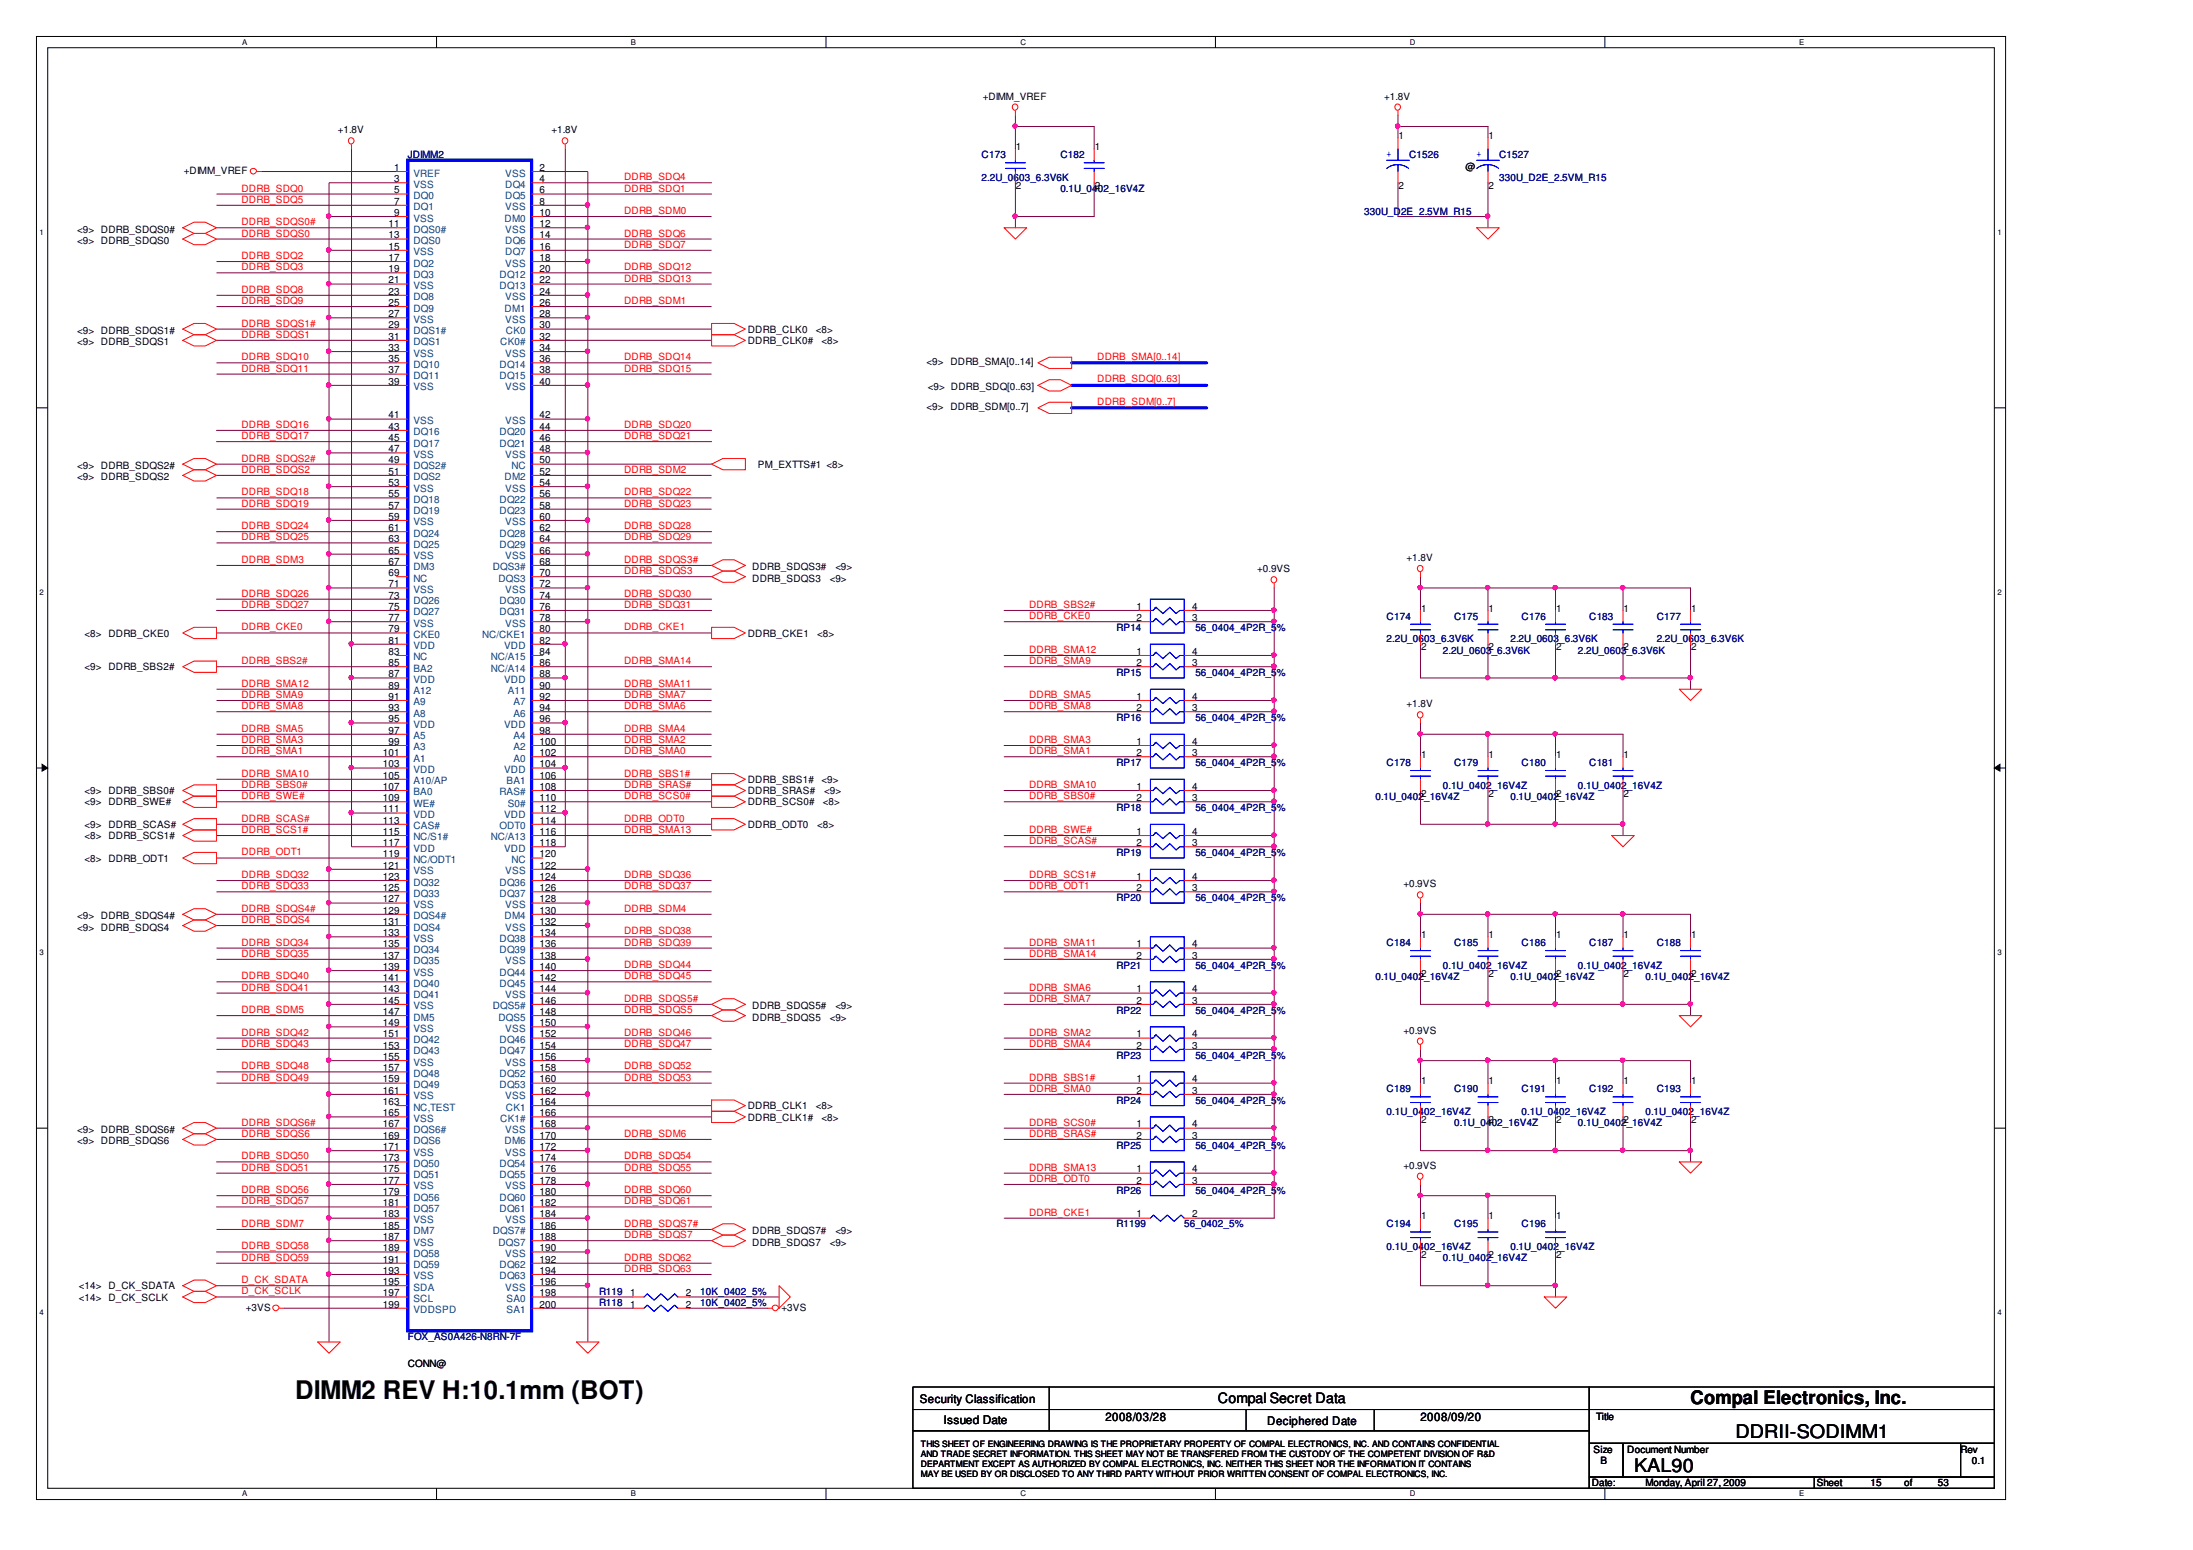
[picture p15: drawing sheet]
<svg xmlns="http://www.w3.org/2000/svg" width="297mm" height="210mm" viewBox="0 0 297 210" stroke-linecap="round" stroke-linejoin="round" font-family="sans-serif">
<defs><g id="words">
<text font-size="3.5" x="40" y="189.5">DIMM2 REV H:10.1mm (BOT)</text>
<g font-size="2.5">
<text x="229" y="190.2">Compal Electronics, Inc.</text>
<text x="235.1" y="194.8">DDRII-SODIMM1</text>
<text x="221.3" y="199.3">KAL90</text>
</g>
<text font-size="1.9" x="165" y="190">Compal Secret Data</text>
<g font-size="1.6">
<text x="124.6" y="189.9">Security Classification</text>
<text x="127.8" y="192.8">Issued Date</text>
<text x="149.7" y="192.4">2008/03/28</text>
<text x="171.6" y="193">Deciphered Date</text>
<text x="192.4" y="192.4">2008/09/20</text>
</g>
<g font-size="1.4">
<text x="133.1" y="13.5">+DIMM_VREF</text>
<text x="187.5" y="13.5">+1.8V</text>
<text x="24.9" y="23.6">+DIMM_VREF</text>
<text x="45.7" y="18.1">+1.8V</text>
<text x="53.4" y="23.1">1</text>
<text x="73.1" y="23.1">2</text>
<text x="74.7" y="18.1">+1.8V</text>
<text x="137.6" y="20.3">1</text>
<text x="148.3" y="20.3">1</text>
<text x="189.4" y="18.8">1</text>
<text x="198.5" y="23">@</text>
<text x="201.6" y="18.8">1</text>
<text x="53.4" y="24.7">3</text>
<text x="53.4" y="26.2">5</text>
<text x="53.4" y="27.7">7</text>
<text x="53.4" y="29.2">9</text>
<text x="73.1" y="29.2">10</text>
<text x="73.1" y="24.7">4</text>
<text x="73.1" y="26.2">6</text>
<text x="73.1" y="27.7">8</text>
<text x="137.6" y="25.6">2</text>
<text x="148.3" y="25.6">2</text>
<text x="189.4" y="25.6">2</text>
<text x="201.6" y="25.6">2</text>
<text x="10.4" y="33">&lt;9&gt; DDRB_SDQS0</text>
<text x="10.4" y="31.5">&lt;9&gt; DDRB_SDQS0#</text>
<text x="52.6" y="30.8">11</text>
<text x="52.6" y="32.3">13</text>
<text x="52.6" y="33.8">15</text>
<text x="52.6" y="35.3">17</text>
<text x="73.1" y="30.8">12</text>
<text x="73.1" y="32.3">14</text>
<text x="73.1" y="33.8">16</text>
<text x="73.1" y="35.3">18</text>
<text x="52.6" y="36.9">19</text>
<text x="52.6" y="38.4">21</text>
<text x="52.6" y="39.9">23</text>
<text x="52.6" y="41.4">25</text>
<text x="73.1" y="41.4">26</text>
<text x="73.1" y="39.9">24</text>
<text x="73.1" y="36.9">20</text>
<text x="73.1" y="38.4">22</text>
<text x="10.4" y="46.8">&lt;9&gt; DDRB_SDQS1</text>
<text x="10.4" y="45.2">&lt;9&gt; DDRB_SDQS1#</text>
<text x="52.6" y="43">27</text>
<text x="52.6" y="44.5">29</text>
<text x="52.6" y="46">31</text>
<text x="52.6" y="47.5">33</text>
<text x="73.1" y="44.5">30</text>
<text x="73.1" y="43">28</text>
<text x="73.1" y="47.5">34</text>
<text x="73.1" y="46">32</text>
<text x="101.3" y="46.6">DDRB_CLK0#</text>
<text x="101.3" y="45.1">DDRB_CLK0</text>
<text x="110.5" y="45.1">&lt;8&gt;</text>
<text x="111.3" y="46.6">&lt;8&gt;</text>
<text x="52.6" y="49.1">35</text>
<text x="52.6" y="50.6">37</text>
<text x="52.6" y="52.1">39</text>
<text x="73.1" y="52.1">40</text>
<text x="73.1" y="49.1">36</text>
<text x="73.1" y="50.6">38</text>
<text x="125.5" y="49.5">&lt;9&gt; DDRB_SMA[0..14]</text>
<text x="125.7" y="52.9">&lt;9&gt; DDRB_SDQ[0..63]</text>
<text x="52.6" y="56.7">41</text>
<text x="52.6" y="58.2">43</text>
<text x="52.6" y="59.7">45</text>
<text x="73.1" y="56.7">42</text>
<text x="73.1" y="58.2">44</text>
<text x="73.1" y="59.7">46</text>
<text x="125.5" y="55.6">&lt;9&gt; DDRB_SDM[0..7]</text>
<text x="10.4" y="65.1">&lt;9&gt; DDRB_SDQS2</text>
<text x="10.4" y="63.5">&lt;9&gt; DDRB_SDQS2#</text>
<text x="52.6" y="61.2">47</text>
<text x="52.6" y="62.8">49</text>
<text x="52.6" y="64.3">51</text>
<text x="52.6" y="65.8">53</text>
<text x="73.1" y="62.8">50</text>
<text x="73.1" y="64.3">52</text>
<text x="73.1" y="61.2">48</text>
<text x="73.1" y="65.8">54</text>
<text x="102.6" y="63.4">PM_EXTTS#1 &lt;8&gt;</text>
<text x="52.6" y="67.3">55</text>
<text x="52.6" y="68.9">57</text>
<text x="52.6" y="70.4">59</text>
<text x="52.6" y="71.9">61</text>
<text x="73.1" y="70.4">60</text>
<text x="73.1" y="67.3">56</text>
<text x="73.1" y="68.9">58</text>
<text x="73.1" y="71.9">62</text>
<text x="52.6" y="73.4">63</text>
<text x="52.6" y="75">65</text>
<text x="52.6" y="76.5">67</text>
<text x="73.1" y="76.5">68</text>
<text x="73.1" y="75">66</text>
<text x="73.1" y="73.4">64</text>
<text x="101.9" y="77.2">DDRB_SDQS3#</text>
<text x="113.1" y="77.2">&lt;9&gt;</text>
<text x="170.3" y="77.5">+0.9VS</text>
<text x="190.5" y="76">+1.8V</text>
<text x="52.6" y="78">69</text>
<text x="52.6" y="79.5">71</text>
<text x="52.6" y="81.1">73</text>
<text x="52.6" y="82.6">75</text>
<text x="73.1" y="79.5">72</text>
<text x="73.1" y="78">70</text>
<text x="73.1" y="81.1">74</text>
<text x="73.1" y="82.6">76</text>
<text x="101.9" y="78.8">DDRB_SDQS3</text>
<text x="112.4" y="78.8">&lt;9&gt;</text>
<text x="154" y="82.6">1</text>
<text x="161.5" y="82.6">4</text>
<text x="192.5" y="82.8">1</text>
<text x="201.6" y="82.8">1</text>
<text x="210.8" y="82.8">1</text>
<text x="219.9" y="82.8">1</text>
<text x="229.1" y="82.8">1</text>
<text x="11.5" y="86.2">&lt;8&gt; DDRB_CKE0</text>
<text x="52.6" y="84.1">77</text>
<text x="52.6" y="85.6">79</text>
<text x="52.6" y="87.2">81</text>
<text x="52.6" y="88.7">83</text>
<text x="73.1" y="87.2">82</text>
<text x="73.1" y="84.1">78</text>
<text x="73.1" y="85.6">80</text>
<text x="73.1" y="88.7">84</text>
<text x="101.3" y="86.2">DDRB_CKE1</text>
<text x="110.7" y="86.2">&lt;8&gt;</text>
<text x="154" y="88.7">1</text>
<text x="154" y="84.1">2</text>
<text x="161.5" y="88.7">4</text>
<text x="161.5" y="84.1">3</text>
<text x="192.5" y="88.1">2</text>
<text x="201.6" y="88.1">2</text>
<text x="210.8" y="88.1">2</text>
<text x="219.9" y="88.1">2</text>
<text x="229.1" y="88.1">2</text>
<text x="11.5" y="90.8">&lt;9&gt; DDRB_SBS2#</text>
<text x="52.6" y="90.2">85</text>
<text x="52.6" y="91.7">87</text>
<text x="52.6" y="93.2">89</text>
<text x="52.6" y="94.8">91</text>
<text x="73.1" y="91.7">88</text>
<text x="73.1" y="94.8">92</text>
<text x="73.1" y="93.2">90</text>
<text x="73.1" y="90.2">86</text>
<text x="154" y="94.8">1</text>
<text x="154" y="90.2">2</text>
<text x="161.5" y="94.8">4</text>
<text x="161.5" y="90.2">3</text>
<text x="190.5" y="95.8">+1.8V</text>
<text x="52.6" y="96.3">93</text>
<text x="52.6" y="97.8">95</text>
<text x="52.6" y="99.3">97</text>
<text x="52.6" y="100.9">99</text>
<text x="73.1" y="97.8">96</text>
<text x="73.1" y="96.3">94</text>
<text x="73.1" y="99.3">98</text>
<text x="73.1" y="100.9">100</text>
<text x="154" y="96.3">2</text>
<text x="154" y="100.9">1</text>
<text x="161.5" y="96.3">3</text>
<text x="161.5" y="100.9">4</text>
<text x="11.5" y="107.6">&lt;9&gt; DDRB_SBS0#</text>
<text x="51.8" y="102.4">101</text>
<text x="51.8" y="103.9">103</text>
<text x="51.8" y="105.4">105</text>
<text x="51.8" y="107">107</text>
<text x="73.1" y="103.9">104</text>
<text x="73.1" y="102.4">102</text>
<text x="73.1" y="105.4">106</text>
<text x="73.1" y="107">108</text>
<text x="101.3" y="107.6">DDRB_SRAS#</text>
<text x="101.3" y="106">DDRB_SBS1#</text>
<text x="111.3" y="106">&lt;9&gt;</text>
<text x="111.6" y="107.6">&lt;9&gt;</text>
<text x="154" y="102.4">2</text>
<text x="154" y="107">1</text>
<text x="161.5" y="102.4">3</text>
<text x="161.5" y="107">4</text>
<text x="192.5" y="102.6">1</text>
<text x="192.5" y="107.9">2</text>
<text x="201.6" y="102.6">1</text>
<text x="201.6" y="107.9">2</text>
<text x="210.8" y="102.6">1</text>
<text x="210.8" y="107.9">2</text>
<text x="219.9" y="102.6">1</text>
<text x="219.9" y="107.9">2</text>
<text x="11.5" y="113.7">&lt;8&gt; DDRB_SCS1#</text>
<text x="11.5" y="112.1">&lt;9&gt; DDRB_SCAS#</text>
<text x="11.5" y="109.1">&lt;9&gt; DDRB_SWE#</text>
<text x="51.8" y="108.5">109</text>
<text x="51.8" y="110">111</text>
<text x="51.8" y="111.5">113</text>
<text x="51.8" y="113.1">115</text>
<text x="73.1" y="110">112</text>
<text x="73.1" y="108.5">110</text>
<text x="73.1" y="111.5">114</text>
<text x="73.1" y="113.1">116</text>
<text x="101.3" y="109.1">DDRB_SCS0#</text>
<text x="101.3" y="112.1">DDRB_ODT0</text>
<text x="110.7" y="112.1">&lt;8&gt;</text>
<text x="111.5" y="109.1">&lt;8&gt;</text>
<text x="154" y="113.1">1</text>
<text x="154" y="108.5">2</text>
<text x="161.5" y="113.1">4</text>
<text x="161.5" y="108.5">3</text>
<text x="11.5" y="116.7">&lt;8&gt; DDRB_ODT1</text>
<text x="51.8" y="114.6">117</text>
<text x="51.8" y="116.1">119</text>
<text x="51.8" y="117.6">121</text>
<text x="51.8" y="119.2">123</text>
<text x="73.1" y="116.1">120</text>
<text x="73.1" y="114.6">118</text>
<text x="73.1" y="117.6">122</text>
<text x="73.1" y="119.2">124</text>
<text x="154" y="119.2">1</text>
<text x="154" y="114.6">2</text>
<text x="161.5" y="119.2">4</text>
<text x="161.5" y="114.6">3</text>
<text x="10.4" y="124.5">&lt;9&gt; DDRB_SDQS4#</text>
<text x="51.8" y="120.7">125</text>
<text x="51.8" y="122.2">127</text>
<text x="51.8" y="123.7">129</text>
<text x="51.8" y="125.3">131</text>
<text x="73.1" y="123.7">130</text>
<text x="73.1" y="122.2">128</text>
<text x="73.1" y="125.3">132</text>
<text x="73.1" y="120.7">126</text>
<text x="154" y="120.7">2</text>
<text x="161.5" y="120.7">3</text>
<text x="190.1" y="120.2">+0.9VS</text>
<text x="10.4" y="126">&lt;9&gt; DDRB_SDQS4</text>
<text x="51.8" y="126.8">133</text>
<text x="51.8" y="128.3">135</text>
<text x="51.8" y="129.8">137</text>
<text x="51.8" y="131.3">139</text>
<text x="73.1" y="129.8">138</text>
<text x="73.1" y="126.8">134</text>
<text x="73.1" y="128.3">136</text>
<text x="73.1" y="131.3">140</text>
<text x="154" y="128.3">1</text>
<text x="154" y="129.8">2</text>
<text x="161.5" y="128.3">4</text>
<text x="161.5" y="129.8">3</text>
<text x="192.5" y="127">1</text>
<text x="201.6" y="127">1</text>
<text x="210.8" y="127">1</text>
<text x="219.9" y="127">1</text>
<text x="229.1" y="127">1</text>
<text x="51.8" y="132.9">141</text>
<text x="51.8" y="134.4">143</text>
<text x="51.8" y="135.9">145</text>
<text x="51.8" y="137.4">147</text>
<text x="73.1" y="135.9">146</text>
<text x="73.1" y="134.4">144</text>
<text x="73.1" y="137.4">148</text>
<text x="73.1" y="132.9">142</text>
<text x="101.9" y="136.7">DDRB_SDQS5#</text>
<text x="113.1" y="136.7">&lt;9&gt;</text>
<text x="154" y="134.4">1</text>
<text x="154" y="135.9">2</text>
<text x="161.5" y="134.4">4</text>
<text x="161.5" y="135.9">3</text>
<text x="192.5" y="132.3">2</text>
<text x="201.6" y="132.3">2</text>
<text x="210.8" y="132.3">2</text>
<text x="219.9" y="132.3">2</text>
<text x="229.1" y="132.3">2</text>
<text x="51.8" y="139">149</text>
<text x="51.8" y="140.5">151</text>
<text x="51.8" y="142">153</text>
<text x="51.8" y="143.5">155</text>
<text x="73.1" y="139">150</text>
<text x="73.1" y="143.5">156</text>
<text x="73.1" y="140.5">152</text>
<text x="73.1" y="142">154</text>
<text x="101.9" y="138.2">DDRB_SDQS5</text>
<text x="112.4" y="138.2">&lt;9&gt;</text>
<text x="154" y="140.5">1</text>
<text x="154" y="142">2</text>
<text x="161.5" y="140.5">4</text>
<text x="161.5" y="142">3</text>
<text x="190.1" y="140">+0.9VS</text>
<text x="51.8" y="145.1">157</text>
<text x="51.8" y="146.6">159</text>
<text x="51.8" y="148.1">161</text>
<text x="51.8" y="149.6">163</text>
<text x="73.1" y="149.6">164</text>
<text x="73.1" y="148.1">162</text>
<text x="73.1" y="145.1">158</text>
<text x="73.1" y="146.6">160</text>
<text x="154" y="146.6">1</text>
<text x="154" y="148.1">2</text>
<text x="161.5" y="146.6">4</text>
<text x="161.5" y="148.1">3</text>
<text x="192.5" y="146.8">1</text>
<text x="201.6" y="146.8">1</text>
<text x="210.8" y="146.8">1</text>
<text x="219.9" y="146.8">1</text>
<text x="229.1" y="146.8">1</text>
<text x="10.4" y="155">&lt;9&gt; DDRB_SDQS6</text>
<text x="10.4" y="153.4">&lt;9&gt; DDRB_SDQS6#</text>
<text x="51.8" y="151.2">165</text>
<text x="51.8" y="152.7">167</text>
<text x="51.8" y="154.2">169</text>
<text x="51.8" y="155.7">171</text>
<text x="73.1" y="154.2">170</text>
<text x="73.1" y="152.7">168</text>
<text x="73.1" y="155.7">172</text>
<text x="73.1" y="151.2">166</text>
<text x="101.3" y="151.8">DDRB_CLK1#</text>
<text x="101.3" y="150.2">DDRB_CLK1</text>
<text x="110.5" y="150.2">&lt;8&gt;</text>
<text x="111.3" y="151.8">&lt;8&gt;</text>
<text x="154" y="152.7">1</text>
<text x="154" y="154.2">2</text>
<text x="161.5" y="152.7">4</text>
<text x="161.5" y="154.2">3</text>
<text x="192.5" y="152.1">2</text>
<text x="201.6" y="152.1">2</text>
<text x="210.8" y="152.1">2</text>
<text x="219.9" y="152.1">2</text>
<text x="229.1" y="152.1">2</text>
<text x="51.8" y="157.3">173</text>
<text x="51.8" y="158.8">175</text>
<text x="51.8" y="160.3">177</text>
<text x="51.8" y="161.8">179</text>
<text x="73.1" y="160.3">178</text>
<text x="73.1" y="157.3">174</text>
<text x="73.1" y="158.8">176</text>
<text x="73.1" y="161.8">180</text>
<text x="154" y="158.8">1</text>
<text x="154" y="160.3">2</text>
<text x="161.5" y="158.8">4</text>
<text x="161.5" y="160.3">3</text>
<text x="190.1" y="158.3">+0.9VS</text>
<text x="51.8" y="163.4">181</text>
<text x="51.8" y="164.9">183</text>
<text x="51.8" y="166.4">185</text>
<text x="51.8" y="167.9">187</text>
<text x="73.1" y="166.4">186</text>
<text x="73.1" y="164.9">184</text>
<text x="73.1" y="167.9">188</text>
<text x="73.1" y="163.4">182</text>
<text x="101.9" y="167.2">DDRB_SDQS7#</text>
<text x="113.1" y="167.2">&lt;9&gt;</text>
<text x="154" y="164.9">1</text>
<text x="161.5" y="164.9">2</text>
<text x="192.5" y="165.1">1</text>
<text x="201.6" y="165.1">1</text>
<text x="210.8" y="165.1">1</text>
<text x="51.8" y="169.4">189</text>
<text x="51.8" y="171">191</text>
<text x="51.8" y="172.5">193</text>
<text x="73.1" y="169.4">190</text>
<text x="73.1" y="171">192</text>
<text x="73.1" y="172.5">194</text>
<text x="101.9" y="168.7">DDRB_SDQS7</text>
<text x="112.4" y="168.7">&lt;9&gt;</text>
<text x="192.5" y="170.4">2</text>
<text x="201.6" y="170.4">2</text>
<text x="210.8" y="170.4">2</text>
<text x="10.7" y="174.6">&lt;14&gt; D_CK_SDATA</text>
<text x="10.7" y="176.1">&lt;14&gt; D_CK_SCLK</text>
<text x="33.3" y="177.5">+3VS</text>
<text x="51.8" y="174">195</text>
<text x="51.8" y="175.5">197</text>
<text x="51.8" y="177.1">199</text>
<text x="73.1" y="174">196</text>
<text x="73.1" y="175.5">198</text>
<text x="73.1" y="177.1">200</text>
<text x="85.4" y="177.1">1</text>
<text x="85.4" y="175.5">1</text>
<text x="92.9" y="177.1">2</text>
<text x="92.9" y="175.5">2</text>
<text x="105.9" y="177.5">+3VS</text>
<text x="55.2" y="185.1">CONN@</text>
<text x="215.8" y="196.7">Size</text>
<text x="216.2" y="192.3">Title</text>
<text x="220.4" y="196.7">Document Number</text>
<text x="265.5" y="196.7">Rev</text>
<text x="215.6" y="201.3">Date:</text>
<text x="216.8" y="198.2">B</text>
<text x="222.9" y="201.3">Monday, April 27, 2009</text>
<text x="246.1" y="201.3">Sheet</text>
<text x="253.4" y="201.3">15</text>
<text x="257.9" y="201.3">of</text>
<text x="262.5" y="201.3">53</text>
<text x="267.1" y="198.2">0.1</text>
</g>
<g font-size="1.4" fill="#00007f">
<text x="55.2" y="21.4">JDIMM2</text>
<text x="133" y="21.4">C173</text>
<text x="143.6" y="21.4">C182</text>
<text x="190.9" y="21.4">C1526</text>
<text x="203.1" y="21.4">C1527</text>
<text x="133" y="24.5">2.2U_0603_6.3V6K</text>
<text x="143.6" y="26">0.1U_0402_16V4Z</text>
<text x="184.8" y="29.1">330U_D2E_2.5VM_R15</text>
<text x="203.1" y="24.5">330U_D2E_2.5VM_R15</text>
<text x="187.8" y="83.9">C174</text>
<text x="197" y="83.9">C175</text>
<text x="206.1" y="83.9">C176</text>
<text x="215.3" y="83.9">C183</text>
<text x="224.4" y="83.9">C177</text>
<text x="151.2" y="85.5">RP14</text>
<text x="161.9" y="85.5">56_0404_4P2R_5%</text>
<text x="187.8" y="87">2.2U_0603_6.3V6K</text>
<text x="195.4" y="88.5">2.2U_0603_6.3V6K</text>
<text x="204.6" y="87">2.2U_0603_6.3V6K</text>
<text x="213.7" y="88.5">2.2U_0603_6.3V6K</text>
<text x="224.4" y="87">2.2U_0603_6.3V6K</text>
<text x="151.2" y="91.6">RP15</text>
<text x="161.9" y="91.6">56_0404_4P2R_5%</text>
<text x="151.2" y="97.6">RP16</text>
<text x="161.9" y="97.6">56_0404_4P2R_5%</text>
<text x="151.2" y="103.7">RP17</text>
<text x="161.9" y="103.7">56_0404_4P2R_5%</text>
<text x="187.8" y="103.7">C178</text>
<text x="195.4" y="106.8">0.1U_0402_16V4Z</text>
<text x="197" y="103.7">C179</text>
<text x="206.1" y="103.7">C180</text>
<text x="213.7" y="106.8">0.1U_0402_16V4Z</text>
<text x="215.3" y="103.7">C181</text>
<text x="151.2" y="109.8">RP18</text>
<text x="161.9" y="109.8">56_0404_4P2R_5%</text>
<text x="186.3" y="108.3">0.1U_0402_16V4Z</text>
<text x="204.6" y="108.3">0.1U_0402_16V4Z</text>
<text x="151.2" y="115.9">RP19</text>
<text x="161.9" y="115.9">56_0404_4P2R_5%</text>
<text x="151.2" y="122">RP20</text>
<text x="161.9" y="122">56_0404_4P2R_5%</text>
<text x="151.2" y="131.2">RP21</text>
<text x="161.9" y="131.2">56_0404_4P2R_5%</text>
<text x="187.8" y="128.1">C184</text>
<text x="195.4" y="131.2">0.1U_0402_16V4Z</text>
<text x="197" y="128.1">C185</text>
<text x="206.1" y="128.1">C186</text>
<text x="213.7" y="131.2">0.1U_0402_16V4Z</text>
<text x="215.3" y="128.1">C187</text>
<text x="224.4" y="128.1">C188</text>
<text x="151.2" y="137.3">RP22</text>
<text x="161.9" y="137.3">56_0404_4P2R_5%</text>
<text x="186.3" y="132.7">0.1U_0402_16V4Z</text>
<text x="204.6" y="132.7">0.1U_0402_16V4Z</text>
<text x="222.9" y="132.7">0.1U_0402_16V4Z</text>
<text x="151.2" y="143.4">RP23</text>
<text x="161.9" y="143.4">56_0404_4P2R_5%</text>
<text x="151.2" y="149.5">RP24</text>
<text x="161.9" y="149.5">56_0404_4P2R_5%</text>
<text x="187.8" y="147.9">C189</text>
<text x="197" y="147.9">C190</text>
<text x="206.1" y="147.9">C191</text>
<text x="215.3" y="147.9">C192</text>
<text x="224.4" y="147.9">C193</text>
<text x="151.2" y="155.6">RP25</text>
<text x="161.9" y="155.6">56_0404_4P2R_5%</text>
<text x="187.8" y="151">0.1U_0402_16V4Z</text>
<text x="197" y="152.5">0.1U_0402_16V4Z</text>
<text x="206.1" y="151">0.1U_0402_16V4Z</text>
<text x="213.7" y="152.5">0.1U_0402_16V4Z</text>
<text x="222.9" y="151">0.1U_0402_16V4Z</text>
<text x="151.2" y="161.7">RP26</text>
<text x="161.9" y="161.7">56_0404_4P2R_5%</text>
<text x="151.2" y="166.2">R1199</text>
<text x="160.4" y="166.2">56_0402_5%</text>
<text x="187.8" y="166.2">C194</text>
<text x="197" y="166.2">C195</text>
<text x="206.1" y="166.2">C196</text>
<text x="187.8" y="169.3">0.1U_0402_16V4Z</text>
<text x="195.4" y="170.8">0.1U_0402_16V4Z</text>
<text x="204.6" y="169.3">0.1U_0402_16V4Z</text>
<text x="81.1" y="176.9">R118</text>
<text x="81.1" y="175.4">R119</text>
<text x="94.9" y="176.9">10K_0402_5%</text>
<text x="94.9" y="175.4">10K_0402_5%</text>
<text x="55.2" y="181.5">FOX_AS0A426-N8RN-7F</text>
</g>
<g font-size="1.4" fill="#003f7f">
<text x="56" y="23.9">VREF</text>
<text x="68.4" y="23.9">VSS</text>
<text x="56" y="25.4">VSS</text>
<text x="56" y="27">DQ0</text>
<text x="56" y="28.5">DQ1</text>
<text x="68.4" y="25.4">DQ4</text>
<text x="68.4" y="27">DQ5</text>
<text x="68.4" y="28.5">VSS</text>
<text x="56" y="30">VSS</text>
<text x="56" y="31.5">DQS0#</text>
<text x="56" y="33">DQS0</text>
<text x="56" y="34.6">VSS</text>
<text x="68.4" y="30">DM0</text>
<text x="68.4" y="31.5">VSS</text>
<text x="68.4" y="33">DQ6</text>
<text x="68.4" y="34.6">DQ7</text>
<text x="56" y="36.1">DQ2</text>
<text x="56" y="37.6">DQ3</text>
<text x="56" y="39.1">VSS</text>
<text x="56" y="40.7">DQ8</text>
<text x="67.7" y="37.6">DQ12</text>
<text x="67.7" y="39.1">DQ13</text>
<text x="68.4" y="36.1">VSS</text>
<text x="68.4" y="40.7">VSS</text>
<text x="56" y="42.2">DQ9</text>
<text x="56" y="43.7">VSS</text>
<text x="56" y="45.2">DQS1#</text>
<text x="56" y="46.8">DQS1</text>
<text x="67.8" y="46.8">CK0#</text>
<text x="68.4" y="42.2">DM1</text>
<text x="68.4" y="43.7">VSS</text>
<text x="68.5" y="45.2">CK0</text>
<text x="56" y="48.3">VSS</text>
<text x="56" y="49.8">DQ10</text>
<text x="56" y="51.3">DQ11</text>
<text x="56" y="52.9">VSS</text>
<text x="67.7" y="49.8">DQ14</text>
<text x="67.7" y="51.3">DQ15</text>
<text x="68.4" y="48.3">VSS</text>
<text x="68.4" y="52.9">VSS</text>
<text x="56" y="57.4">VSS</text>
<text x="56" y="59">DQ16</text>
<text x="67.7" y="59">DQ20</text>
<text x="68.4" y="57.4">VSS</text>
<text x="56" y="60.5">DQ17</text>
<text x="56" y="62">VSS</text>
<text x="56" y="63.5">DQS2#</text>
<text x="56" y="65.1">DQS2</text>
<text x="67.7" y="60.5">DQ21</text>
<text x="68.4" y="65.1">DM2</text>
<text x="68.4" y="62">VSS</text>
<text x="69.3" y="63.5">NC</text>
<text x="56" y="66.6">VSS</text>
<text x="56" y="68.1">DQ18</text>
<text x="56" y="69.6">DQ19</text>
<text x="56" y="71.1">VSS</text>
<text x="67.7" y="68.1">DQ22</text>
<text x="67.7" y="69.6">DQ23</text>
<text x="68.4" y="66.6">VSS</text>
<text x="68.4" y="71.1">VSS</text>
<text x="56" y="72.7">DQ24</text>
<text x="56" y="74.2">DQ25</text>
<text x="56" y="75.7">VSS</text>
<text x="56" y="77.2">DM3</text>
<text x="66.7" y="77.2">DQS3#</text>
<text x="67.7" y="72.7">DQ28</text>
<text x="67.7" y="74.2">DQ29</text>
<text x="68.4" y="75.7">VSS</text>
<text x="56" y="78.8">NC</text>
<text x="56" y="80.3">VSS</text>
<text x="56" y="81.8">DQ26</text>
<text x="56" y="83.3">DQ27</text>
<text x="67.5" y="78.8">DQS3</text>
<text x="67.7" y="81.8">DQ30</text>
<text x="67.7" y="83.3">DQ31</text>
<text x="68.4" y="80.3">VSS</text>
<text x="56" y="84.9">VSS</text>
<text x="56" y="86.4">CKE0</text>
<text x="56" y="87.9">VDD</text>
<text x="56" y="89.4">NC</text>
<text x="65.3" y="86.4">NC/CKE1</text>
<text x="66.5" y="89.4">NC/A15</text>
<text x="68.3" y="87.9">VDD</text>
<text x="68.4" y="84.9">VSS</text>
<text x="56" y="91">BA2</text>
<text x="56" y="92.5">VDD</text>
<text x="56" y="94">A12</text>
<text x="56" y="95.5">A9</text>
<text x="66.5" y="91">NC/A14</text>
<text x="68.3" y="92.5">VDD</text>
<text x="68.8" y="94">A11</text>
<text x="69.5" y="95.5">A7</text>
<text x="56" y="97.1">A8</text>
<text x="56" y="98.6">VDD</text>
<text x="56" y="100.1">A5</text>
<text x="56" y="101.6">A3</text>
<text x="68.3" y="98.6">VDD</text>
<text x="69.5" y="97.1">A6</text>
<text x="69.5" y="100.1">A4</text>
<text x="69.5" y="101.6">A2</text>
<text x="56" y="103.2">A1</text>
<text x="56" y="104.7">VDD</text>
<text x="56" y="106.2">A10/AP</text>
<text x="56" y="107.7">BA0</text>
<text x="67.7" y="107.7">RAS#</text>
<text x="68.3" y="104.7">VDD</text>
<text x="68.6" y="106.2">BA1</text>
<text x="69.5" y="103.2">A0</text>
<text x="56" y="109.2">WE#</text>
<text x="56" y="110.8">VDD</text>
<text x="56" y="112.3">CAS#</text>
<text x="56" y="113.8">NC/S1#</text>
<text x="66.5" y="113.8">NC/A13</text>
<text x="67.7" y="112.3">ODT0</text>
<text x="68.3" y="110.8">VDD</text>
<text x="68.8" y="109.2">S0#</text>
<text x="56" y="115.3">VDD</text>
<text x="56" y="116.9">NC/ODT1</text>
<text x="56" y="118.4">VSS</text>
<text x="56" y="119.9">DQ32</text>
<text x="67.7" y="119.9">DQ36</text>
<text x="68.3" y="115.3">VDD</text>
<text x="68.4" y="118.4">VSS</text>
<text x="69.3" y="116.9">NC</text>
<text x="56" y="121.4">DQ33</text>
<text x="56" y="123">VSS</text>
<text x="56" y="124.5">DQS4#</text>
<text x="67.7" y="121.4">DQ37</text>
<text x="68.4" y="124.5">DM4</text>
<text x="68.4" y="123">VSS</text>
<text x="56" y="126">DQS4</text>
<text x="56" y="127.5">VSS</text>
<text x="56" y="129.1">DQ34</text>
<text x="56" y="130.6">DQ35</text>
<text x="67.7" y="127.5">DQ38</text>
<text x="67.7" y="129.1">DQ39</text>
<text x="68.4" y="126">VSS</text>
<text x="68.4" y="130.6">VSS</text>
<text x="56" y="132.1">VSS</text>
<text x="56" y="133.6">DQ40</text>
<text x="56" y="135.2">DQ41</text>
<text x="56" y="136.7">VSS</text>
<text x="66.7" y="136.7">DQS5#</text>
<text x="67.7" y="132.1">DQ44</text>
<text x="67.7" y="133.6">DQ45</text>
<text x="68.4" y="135.2">VSS</text>
<text x="56" y="138.2">DM5</text>
<text x="56" y="139.7">VSS</text>
<text x="56" y="141.3">DQ42</text>
<text x="56" y="142.8">DQ43</text>
<text x="67.5" y="138.2">DQS5</text>
<text x="67.7" y="141.3">DQ46</text>
<text x="67.7" y="142.8">DQ47</text>
<text x="68.4" y="139.7">VSS</text>
<text x="56" y="144.3">VSS</text>
<text x="56" y="145.8">DQ48</text>
<text x="56" y="147.3">DQ49</text>
<text x="56" y="148.9">VSS</text>
<text x="67.7" y="145.8">DQ52</text>
<text x="67.7" y="147.3">DQ53</text>
<text x="68.4" y="144.3">VSS</text>
<text x="68.4" y="148.9">VSS</text>
<text x="56" y="150.4">NC,TEST</text>
<text x="56" y="151.9">VSS</text>
<text x="56" y="153.4">DQS6#</text>
<text x="56" y="155">DQS6</text>
<text x="67.8" y="151.9">CK1#</text>
<text x="68.4" y="155">DM6</text>
<text x="68.4" y="153.4">VSS</text>
<text x="68.5" y="150.4">CK1</text>
<text x="56" y="156.5">VSS</text>
<text x="56" y="158">DQ50</text>
<text x="56" y="159.5">DQ51</text>
<text x="56" y="161.1">VSS</text>
<text x="67.7" y="158">DQ54</text>
<text x="67.7" y="159.5">DQ55</text>
<text x="68.4" y="156.5">VSS</text>
<text x="68.4" y="161.1">VSS</text>
<text x="56" y="162.6">DQ56</text>
<text x="56" y="164.1">DQ57</text>
<text x="56" y="165.6">VSS</text>
<text x="56" y="167.2">DM7</text>
<text x="66.7" y="167.2">DQS7#</text>
<text x="67.7" y="162.6">DQ60</text>
<text x="67.7" y="164.1">DQ61</text>
<text x="68.4" y="165.6">VSS</text>
<text x="56" y="168.7">VSS</text>
<text x="56" y="170.2">DQ58</text>
<text x="56" y="171.7">DQ59</text>
<text x="56" y="173.3">VSS</text>
<text x="67.5" y="168.7">DQS7</text>
<text x="67.7" y="171.7">DQ62</text>
<text x="67.7" y="173.3">DQ63</text>
<text x="68.4" y="170.2">VSS</text>
<text x="56" y="174.8">SDA</text>
<text x="56" y="176.3">SCL</text>
<text x="56" y="177.8">VDDSPD</text>
<text x="68.4" y="174.8">VSS</text>
<text x="68.6" y="176.3">SA0</text>
<text x="68.6" y="177.8">SA1</text>
</g>
<g font-size="1.4" fill="#00f">
<text x="187.8" y="21.2">+</text>
<text x="200" y="21.2">+</text>
</g>
<g font-size="1.4" fill="#f00">
<text x="32.7" y="27.5">DDRB_SDQ5</text>
<text x="32.7" y="25.9">DDRB_SDQ0</text>
<text x="84.5" y="29">DDRB_SDM0</text>
<text x="84.5" y="25.9">DDRB_SDQ1</text>
<text x="84.5" y="24.4">DDRB_SDQ4</text>
<text x="32.7" y="30.5">DDRB_SDQS0#</text>
<text x="32.7" y="32">DDRB_SDQS0</text>
<text x="32.7" y="35.1">DDRB_SDQ2</text>
<text x="84.5" y="33.6">DDRB_SDQ7</text>
<text x="84.5" y="32">DDRB_SDQ6</text>
<text x="32.7" y="41.2">DDRB_SDQ9</text>
<text x="32.7" y="39.7">DDRB_SDQ8</text>
<text x="32.7" y="36.6">DDRB_SDQ3</text>
<text x="84.5" y="41.2">DDRB_SDM1</text>
<text x="84.5" y="36.6">DDRB_SDQ12</text>
<text x="84.5" y="38.1">DDRB_SDQ13</text>
<text x="32.7" y="45.7">DDRB_SDQS1</text>
<text x="32.7" y="44.2">DDRB_SDQS1#</text>
<text x="32.7" y="50.3">DDRB_SDQ11</text>
<text x="32.7" y="48.8">DDRB_SDQ10</text>
<text x="84.5" y="48.8">DDRB_SDQ14</text>
<text x="84.5" y="50.3">DDRB_SDQ15</text>
<text x="148.6" y="51.8">DDRB_SDQ[0..63]</text>
<text x="148.6" y="48.7">DDRB_SMA[0..14]</text>
<text x="32.7" y="57.9">DDRB_SDQ16</text>
<text x="32.7" y="59.5">DDRB_SDQ17</text>
<text x="84.5" y="59.5">DDRB_SDQ21</text>
<text x="84.5" y="57.9">DDRB_SDQ20</text>
<text x="148.6" y="54.8">DDRB_SDM[0..7]</text>
<text x="32.7" y="64">DDRB_SDQS2</text>
<text x="32.7" y="62.5">DDRB_SDQS2#</text>
<text x="84.5" y="64">DDRB_SDM2</text>
<text x="32.7" y="67.1">DDRB_SDQ18</text>
<text x="32.7" y="68.6">DDRB_SDQ19</text>
<text x="32.7" y="71.7">DDRB_SDQ24</text>
<text x="84.5" y="67.1">DDRB_SDQ22</text>
<text x="84.5" y="68.6">DDRB_SDQ23</text>
<text x="84.5" y="71.7">DDRB_SDQ28</text>
<text x="32.7" y="76.2">DDRB_SDM3</text>
<text x="32.7" y="73.2">DDRB_SDQ25</text>
<text x="84.5" y="77.8">DDRB_SDQS3</text>
<text x="84.5" y="76.2">DDRB_SDQS3#</text>
<text x="84.5" y="73.2">DDRB_SDQ29</text>
<text x="32.7" y="82.3">DDRB_SDQ27</text>
<text x="32.7" y="80.8">DDRB_SDQ26</text>
<text x="84.5" y="82.3">DDRB_SDQ31</text>
<text x="84.5" y="80.8">DDRB_SDQ30</text>
<text x="139.4" y="82.3">DDRB_SBS2#</text>
<text x="139.4" y="83.8">DDRB_CKE0</text>
<text x="32.7" y="85.4">DDRB_CKE0</text>
<text x="32.7" y="89.9">DDRB_SBS2#</text>
<text x="84.5" y="85.4">DDRB_CKE1</text>
<text x="84.5" y="89.9">DDRB_SMA14</text>
<text x="139.4" y="89.9">DDRB_SMA9</text>
<text x="139.4" y="88.4">DDRB_SMA12</text>
<text x="32.7" y="94.5">DDRB_SMA9</text>
<text x="32.7" y="93">DDRB_SMA12</text>
<text x="84.5" y="94.5">DDRB_SMA7</text>
<text x="84.5" y="93">DDRB_SMA11</text>
<text x="139.4" y="94.5">DDRB_SMA5</text>
<text x="32.7" y="100.6">DDRB_SMA3</text>
<text x="32.7" y="99.1">DDRB_SMA5</text>
<text x="32.7" y="96">DDRB_SMA8</text>
<text x="84.5" y="100.6">DDRB_SMA2</text>
<text x="84.5" y="96">DDRB_SMA6</text>
<text x="84.5" y="99.1">DDRB_SMA4</text>
<text x="139.4" y="96">DDRB_SMA8</text>
<text x="139.4" y="100.6">DDRB_SMA3</text>
<text x="32.7" y="105.2">DDRB_SMA10</text>
<text x="32.7" y="102.1">DDRB_SMA1</text>
<text x="32.7" y="106.7">DDRB_SBS0#</text>
<text x="84.5" y="106.7">DDRB_SRAS#</text>
<text x="84.5" y="102.1">DDRB_SMA0</text>
<text x="84.5" y="105.2">DDRB_SBS1#</text>
<text x="139.4" y="102.1">DDRB_SMA1</text>
<text x="139.4" y="106.7">DDRB_SMA10</text>
<text x="32.7" y="108.2">DDRB_SWE#</text>
<text x="32.7" y="111.3">DDRB_SCAS#</text>
<text x="32.7" y="112.8">DDRB_SCS1#</text>
<text x="84.5" y="108.2">DDRB_SCS0#</text>
<text x="84.5" y="112.8">DDRB_SMA13</text>
<text x="84.5" y="111.3">DDRB_ODT0</text>
<text x="139.4" y="108.2">DDRB_SBS0#</text>
<text x="139.4" y="112.8">DDRB_SWE#</text>
<text x="32.7" y="115.9">DDRB_ODT1</text>
<text x="32.7" y="118.9">DDRB_SDQ32</text>
<text x="84.5" y="118.9">DDRB_SDQ36</text>
<text x="139.4" y="118.9">DDRB_SCS1#</text>
<text x="139.4" y="114.3">DDRB_SCAS#</text>
<text x="32.7" y="125">DDRB_SDQS4</text>
<text x="32.7" y="123.5">DDRB_SDQS4#</text>
<text x="32.7" y="120.4">DDRB_SDQ33</text>
<text x="84.5" y="120.4">DDRB_SDQ37</text>
<text x="84.5" y="123.5">DDRB_SDM4</text>
<text x="139.4" y="120.4">DDRB_ODT1</text>
<text x="32.7" y="129.6">DDRB_SDQ35</text>
<text x="32.7" y="128">DDRB_SDQ34</text>
<text x="84.5" y="131.1">DDRB_SDQ44</text>
<text x="84.5" y="128">DDRB_SDQ39</text>
<text x="84.5" y="126.5">DDRB_SDQ38</text>
<text x="139.4" y="128">DDRB_SMA11</text>
<text x="139.4" y="129.6">DDRB_SMA14</text>
<text x="32.7" y="132.6">DDRB_SDQ40</text>
<text x="32.7" y="134.1">DDRB_SDQ41</text>
<text x="32.7" y="137.2">DDRB_SDM5</text>
<text x="84.5" y="137.2">DDRB_SDQS5</text>
<text x="84.5" y="135.7">DDRB_SDQS5#</text>
<text x="84.5" y="132.6">DDRB_SDQ45</text>
<text x="139.4" y="134.1">DDRB_SMA6</text>
<text x="139.4" y="135.7">DDRB_SMA7</text>
<text x="32.7" y="141.8">DDRB_SDQ43</text>
<text x="32.7" y="140.2">DDRB_SDQ42</text>
<text x="84.5" y="140.2">DDRB_SDQ46</text>
<text x="84.5" y="141.8">DDRB_SDQ47</text>
<text x="139.4" y="141.8">DDRB_SMA4</text>
<text x="139.4" y="140.2">DDRB_SMA2</text>
<text x="32.7" y="146.3">DDRB_SDQ49</text>
<text x="32.7" y="144.8">DDRB_SDQ48</text>
<text x="84.5" y="144.8">DDRB_SDQ52</text>
<text x="84.5" y="146.3">DDRB_SDQ53</text>
<text x="139.4" y="147.9">DDRB_SMA0</text>
<text x="139.4" y="146.3">DDRB_SBS1#</text>
<text x="32.7" y="154">DDRB_SDQS6</text>
<text x="32.7" y="152.4">DDRB_SDQS6#</text>
<text x="84.5" y="154">DDRB_SDM6</text>
<text x="139.4" y="154">DDRB_SRAS#</text>
<text x="139.4" y="152.4">DDRB_SCS0#</text>
<text x="32.7" y="161.6">DDRB_SDQ56</text>
<text x="32.7" y="158.5">DDRB_SDQ51</text>
<text x="32.7" y="157">DDRB_SDQ50</text>
<text x="84.5" y="157">DDRB_SDQ54</text>
<text x="84.5" y="158.5">DDRB_SDQ55</text>
<text x="84.5" y="161.6">DDRB_SDQ60</text>
<text x="139.4" y="160">DDRB_ODT0</text>
<text x="139.4" y="158.5">DDRB_SMA13</text>
<text x="32.7" y="166.1">DDRB_SDM7</text>
<text x="32.7" y="163.1">DDRB_SDQ57</text>
<text x="84.5" y="167.7">DDRB_SDQS7</text>
<text x="84.5" y="166.1">DDRB_SDQS7#</text>
<text x="84.5" y="163.1">DDRB_SDQ61</text>
<text x="139.4" y="164.6">DDRB_CKE1</text>
<text x="32.7" y="173.8">D_CK_SDATA</text>
<text x="32.7" y="169.2">DDRB_SDQ58</text>
<text x="32.7" y="170.7">DDRB_SDQ59</text>
<text x="84.5" y="170.7">DDRB_SDQ62</text>
<text x="84.5" y="172.2">DDRB_SDQ63</text>
<text x="32.7" y="175.3">D_CK_SCLK</text>
</g>
<g font-size="1.2">
<text x="124.7" y="195.9">THIS SHEET OF ENGINEERING DRAWING IS THE PROPRIETARY PROPERTY OF COMPAL ELECTRONICS, INC. AND CONTAINS CONFIDENTIAL</text>
<text x="124.7" y="197.3">AND TRADE SECRET INFORMATION. THIS SHEET MAY NOT BE TRANSFERED FROM THE CUSTODY OF THE COMPETENT DIVISION OF R&amp;D</text>
<text x="124.7" y="198.7">DEPARTMENT EXCEPT AS AUTHORIZED BY COMPAL ELECTRONICS, INC. NEITHER THIS SHEET NOR THE INFORMATION IT CONTAINS</text>
<text x="124.7" y="200">MAY BE USED BY OR DISCLOSED TO ANY THIRD PARTY WITHOUT PRIOR WRITTEN CONSENT OF COMPAL ELECTRONICS, INC.</text>
</g>
<g font-size="1.1">
<text x="32.8" y="6">A</text>
<text x="85.5" y="6">B</text>
<text x="138.2" y="6">C</text>
<text x="191" y="6">D</text>
<text x="243.7" y="6">E</text>
<text x="5.4" y="31.8">1</text>
<text x="270.5" y="31.8">1</text>
<text x="5.4" y="80.5">2</text>
<text x="270.5" y="80.5">2</text>
<text x="5.4" y="129.3">3</text>
<text x="270.5" y="129.3">3</text>
<text x="5.4" y="178.1">4</text>
<text x="270.5" y="178.1">4</text>
<text x="32.8" y="202.6">A</text>
<text x="85.5" y="202.6">B</text>
<text x="138.2" y="202.6">C</text>
<text x="191" y="202.6">D</text>
<text x="243.7" y="202.6">E</text>
</g>
</g></defs>
<path d="M4.9 4.9h266.8v198.2h-266.8zM6.5 6.5h263.6v195h-263.6z" fill="none" stroke="#000" stroke-width=".14"/>
<g fill="#fff">
<path d="M32.8 5.1h.7v1.2h-.7z"/>
<path d="M32.8 201.7h.7v1.2h-.7z"/>
</g>
<path d="M59.1 4.9v1.6M59.1 201.5v1.6" fill="none" stroke="#000" stroke-width=".14"/>
<g fill="#fff">
<path d="M85.5 5.1h.6v1.2h-.6z"/>
<path d="M85.5 201.7h.6v1.2h-.6z"/>
</g>
<path d="M111.9 4.9v1.6M111.9 201.5v1.6" fill="none" stroke="#000" stroke-width=".14"/>
<g fill="#fff">
<path d="M138.2 5.1h.6v1.2h-.6z"/>
<path d="M138.2 201.7h.6v1.2h-.6z"/>
</g>
<path d="M164.6 4.9v1.6M164.6 201.5v1.6" fill="none" stroke="#000" stroke-width=".14"/>
<g fill="#fff">
<path d="M191 5.1h.6v1.2h-.6z"/>
<path d="M191 201.7h.6v1.2h-.6z"/>
</g>
<path d="M217.4 4.9v1.6M217.4 201.5v1.6" fill="none" stroke="#000" stroke-width=".14"/>
<g fill="#fff">
<path d="M243.7 5.1h.5v1.2h-.5z"/>
<path d="M243.7 201.7h.5v1.2h-.5z"/>
<path d="M5.4 30.8h.5v1.2h-.5z"/>
<path d="M270.6 30.8h.5v1.2h-.5z"/>
<path d="M5.4 79.6h.5v1.2h-.5z"/>
<path d="M270.6 79.6h.5v1.2h-.5z"/>
</g>
<path d="M4.9 55.2h1.6M270.1 55.2h1.6" fill="none" stroke="#000" stroke-width=".14"/>
<g fill="#fff">
<path d="M5.4 128.4h.5v1.2h-.5z"/>
<path d="M270.6 128.4h.5v1.2h-.5z"/>
</g>
<path d="M4.9 104h1.6M5.7 103.5l.8 .5-.8 .4zM270.1 104h1.6M270.1 104l.8-.5v.9z" fill="none" stroke="#000" stroke-width=".14"/>
<path d="M5.7 103.5l.8 .5-.8 .4zM270.1 104l.8-.5v.9z" fill="#000"/>
<g fill="#fff">
<path d="M5.4 177.2h.5v1.1h-.5z"/>
<path d="M270.6 177.2h.5v1.1h-.5z"/>
</g>
<path d="M4.9 152.8h1.6M270.1 152.8h1.6" fill="none" stroke="#000" stroke-width=".14"/>
<path d="M35.4 23.2h18.3M44.6 38.5v4.5M38.5 177.2h15.2" fill="none" stroke="#7f003f" stroke-width=".14"/>
<circle cx="44.5" cy="38.4" r=".31" fill="#f0f"/>
<circle cx="44.5" cy="38.4" r=".31" fill="none" stroke="#f0f" stroke-width=".14"/>
<path d="M76.6 104v6.1" fill="none" stroke="#7f003f" stroke-width=".14"/>
<circle cx="76.5" cy="104" r=".31" fill="#f0f"/>
<circle cx="76.5" cy="104" r=".31" fill="none" stroke="#f0f" stroke-width=".14"/>
<g fill="none" stroke="#7f003f" stroke-width=".14">
<path d="M29.3 27.8h24.4M44.6 24.8h9.1M44.6 33.9h9.1M47.6 20.2v67M29.3 46.1h24.4M29.3 44.6h24.4M29.3 50.7h24.4M29.3 49.1h24.4M44.6 47.6h9.1M44.6 56.8h9.1M29.3 64.4h24.4M29.3 62.9h24.4"/>
<path d="M44.6 70.5h9.1M44.6 79.6h9.1M47.6 87.2h6.1M47.6 87.2v4.6M44.6 117.7h9.1M29.3 133h24.4M29.3 125.3h24.4M29.3 123.8h24.4M29.3 134.5h24.4M44.6 139.1h9.1M44.6 131.4h9.1M29.3 154.3h24.4"/>
<path d="M29.3 152.8h24.4M44.6 151.3h9.1M44.6 160.4h9.1M44.6 172.6h9.1"/>
</g>
<circle cx="47.6" cy="87.2" r=".31" fill="#f0f"/>
<circle cx="47.6" cy="87.2" r=".31" fill="none" stroke="#f0f" stroke-width=".14"/>
<path d="M47.6 91.8v6.1" fill="none" stroke="#7f003f" stroke-width=".14"/>
<circle cx="47.6" cy="91.8" r=".31" fill="#f0f"/>
<circle cx="47.6" cy="91.8" r=".31" fill="none" stroke="#f0f" stroke-width=".14"/>
<path d="M47.6 97.9v6.1" fill="none" stroke="#7f003f" stroke-width=".14"/>
<circle cx="47.6" cy="97.9" r=".31" fill="#f0f"/>
<circle cx="47.6" cy="97.9" r=".31" fill="none" stroke="#f0f" stroke-width=".14"/>
<path d="M47.6 104v6.1" fill="none" stroke="#7f003f" stroke-width=".14"/>
<circle cx="47.6" cy="104" r=".31" fill="#f0f"/>
<circle cx="47.6" cy="104" r=".31" fill="none" stroke="#f0f" stroke-width=".14"/>
<g fill="none" stroke="#7f003f" stroke-width=".14">
<path d="M29.3 26.3h24.4M44.6 43h9.1M29.3 76.6h24.4M29.3 73.5h24.4M44.6 65.9h9.1M29.3 94.9h24.4M29.3 99.4h24.4M29.3 93.3h24.4M29.3 85.7h24.4M29.3 96.4h24.4M47.6 91.8h6.1M29.3 101h24.4"/>
<path d="M29.3 108.6h24.4M29.3 111.6h24.4M29.3 105.5h24.4M29.3 102.5h24.4M29.3 113.1h24.4M29.3 107.1h24.4M47.6 104h6.1M47.6 114.7h6.1M29.3 129.9h24.4M29.3 128.4h24.4M29.3 137.5h24.4M53.7 122.3h-9.1v4.6"/>
<path d="M44.6 143.6h9.1M44.6 165h9.1"/>
</g>
<circle cx="44.5" cy="122.2" r=".31" fill="#f0f"/>
<circle cx="44.5" cy="122.2" r=".31" fill="none" stroke="#f0f" stroke-width=".14"/>
<path d="M44.6 117.7v4.6" fill="none" stroke="#7f003f" stroke-width=".14"/>
<circle cx="44.5" cy="117.7" r=".31" fill="#f0f"/>
<circle cx="44.5" cy="117.7" r=".31" fill="none" stroke="#f0f" stroke-width=".14"/>
<path d="M44.6 65.9v4.6" fill="none" stroke="#7f003f" stroke-width=".14"/>
<circle cx="44.5" cy="65.8" r=".31" fill="#f0f"/>
<circle cx="44.5" cy="65.8" r=".31" fill="none" stroke="#f0f" stroke-width=".14"/>
<path d="M44.6 52.2v4.6" fill="none" stroke="#7f003f" stroke-width=".14"/>
<circle cx="44.5" cy="52.1" r=".31" fill="#f0f"/>
<circle cx="44.5" cy="52.1" r=".31" fill="none" stroke="#f0f" stroke-width=".14"/>
<path d="M44.6 168v4.6" fill="none" stroke="#7f003f" stroke-width=".14"/>
<circle cx="44.5" cy="168" r=".31" fill="#f0f"/>
<circle cx="44.5" cy="168" r=".31" fill="none" stroke="#f0f" stroke-width=".14"/>
<path d="M44.6 165v3" fill="none" stroke="#7f003f" stroke-width=".14"/>
<circle cx="44.5" cy="164.9" r=".31" fill="#f0f"/>
<circle cx="44.5" cy="164.9" r=".31" fill="none" stroke="#f0f" stroke-width=".14"/>
<path d="M44.6 160.4v4.6" fill="none" stroke="#7f003f" stroke-width=".14"/>
<circle cx="44.5" cy="160.3" r=".31" fill="#f0f"/>
<circle cx="44.5" cy="160.3" r=".31" fill="none" stroke="#f0f" stroke-width=".14"/>
<path d="M44.6 155.8v4.6" fill="none" stroke="#7f003f" stroke-width=".14"/>
<circle cx="44.5" cy="155.8" r=".31" fill="#f0f"/>
<circle cx="44.5" cy="155.8" r=".31" fill="none" stroke="#f0f" stroke-width=".14"/>
<path d="M44.6 136v3.1" fill="none" stroke="#7f003f" stroke-width=".14"/>
<circle cx="44.5" cy="136" r=".31" fill="#f0f"/>
<circle cx="44.5" cy="136" r=".31" fill="none" stroke="#f0f" stroke-width=".14"/>
<path d="M44.6 151.3v4.5" fill="none" stroke="#7f003f" stroke-width=".14"/>
<circle cx="44.5" cy="151.2" r=".31" fill="#f0f"/>
<circle cx="44.5" cy="151.2" r=".31" fill="none" stroke="#f0f" stroke-width=".14"/>
<path d="M44.6 24.8v4.5M44.6 56.8v4.5" fill="none" stroke="#7f003f" stroke-width=".14"/>
<circle cx="44.5" cy="56.7" r=".31" fill="#f0f"/>
<circle cx="44.5" cy="56.7" r=".31" fill="none" stroke="#f0f" stroke-width=".14"/>
<path d="M44.6 79.6v4.6" fill="none" stroke="#7f003f" stroke-width=".14"/>
<circle cx="44.5" cy="79.6" r=".31" fill="#f0f"/>
<circle cx="44.5" cy="79.6" r=".31" fill="none" stroke="#f0f" stroke-width=".14"/>
<path d="M44.6 29.3v4.6" fill="none" stroke="#7f003f" stroke-width=".14"/>
<circle cx="44.5" cy="29.3" r=".31" fill="#f0f"/>
<circle cx="44.5" cy="29.3" r=".31" fill="none" stroke="#f0f" stroke-width=".14"/>
<path d="M44.6 131.4v4.6" fill="none" stroke="#7f003f" stroke-width=".14"/>
<circle cx="44.5" cy="131.4" r=".31" fill="#f0f"/>
<circle cx="44.5" cy="131.4" r=".31" fill="none" stroke="#f0f" stroke-width=".14"/>
<path d="M44.6 126.9v4.5" fill="none" stroke="#7f003f" stroke-width=".14"/>
<circle cx="44.5" cy="126.8" r=".31" fill="#f0f"/>
<circle cx="44.5" cy="126.8" r=".31" fill="none" stroke="#f0f" stroke-width=".14"/>
<path d="M44.6 47.6v4.6" fill="none" stroke="#7f003f" stroke-width=".14"/>
<circle cx="44.5" cy="47.6" r=".31" fill="#f0f"/>
<circle cx="44.5" cy="47.6" r=".31" fill="none" stroke="#f0f" stroke-width=".14"/>
<path d="M44.6 43v4.6" fill="none" stroke="#7f003f" stroke-width=".14"/>
<circle cx="44.5" cy="43" r=".31" fill="#f0f"/>
<circle cx="44.5" cy="43" r=".31" fill="none" stroke="#f0f" stroke-width=".14"/>
<path d="M44.6 61.3v4.6" fill="none" stroke="#7f003f" stroke-width=".14"/>
<circle cx="44.5" cy="61.3" r=".31" fill="#f0f"/>
<circle cx="44.5" cy="61.3" r=".31" fill="none" stroke="#f0f" stroke-width=".14"/>
<path d="M44.6 75v4.6" fill="none" stroke="#7f003f" stroke-width=".14"/>
<circle cx="44.5" cy="75" r=".31" fill="#f0f"/>
<circle cx="44.5" cy="75" r=".31" fill="none" stroke="#f0f" stroke-width=".14"/>
<path d="M44.6 70.5v4.5" fill="none" stroke="#7f003f" stroke-width=".14"/>
<circle cx="44.5" cy="70.4" r=".31" fill="#f0f"/>
<circle cx="44.5" cy="70.4" r=".31" fill="none" stroke="#f0f" stroke-width=".14"/>
<path d="M44.6 148.2v3.1" fill="none" stroke="#7f003f" stroke-width=".14"/>
<circle cx="44.5" cy="148.2" r=".31" fill="#f0f"/>
<circle cx="44.5" cy="148.2" r=".31" fill="none" stroke="#f0f" stroke-width=".14"/>
<path d="M44.6 143.6v4.6" fill="none" stroke="#7f003f" stroke-width=".14"/>
<circle cx="44.5" cy="143.6" r=".31" fill="#f0f"/>
<circle cx="44.5" cy="143.6" r=".31" fill="none" stroke="#f0f" stroke-width=".14"/>
<path d="M44.6 139.1v4.5" fill="none" stroke="#7f003f" stroke-width=".14"/>
<circle cx="44.5" cy="139" r=".31" fill="#f0f"/>
<circle cx="44.5" cy="139" r=".31" fill="none" stroke="#f0f" stroke-width=".14"/>
<path d="M29.3 67.4h24.4M44.6 84.2v33.5M29.3 146.7h24.4M29.3 145.2h24.4" fill="none" stroke="#7f003f" stroke-width=".14"/>
<circle cx="44.5" cy="84.1" r=".31" fill="#f0f"/>
<circle cx="44.5" cy="84.1" r=".31" fill="none" stroke="#f0f" stroke-width=".14"/>
<path d="M44.6 33.9v4.6" fill="none" stroke="#7f003f" stroke-width=".14"/>
<circle cx="44.5" cy="33.8" r=".31" fill="#f0f"/>
<circle cx="44.5" cy="33.8" r=".31" fill="none" stroke="#f0f" stroke-width=".14"/>
<path d="M29.3 40h24.4M44.6 29.3h9.1M29.3 41.5h24.4M44.6 52.2h9.1M29.3 69h24.4M47.6 97.9h6.1M47.6 110.1v4.6M44.6 136h9.1M44.6 155.8h9.1M29.3 166.5h24.4" fill="none" stroke="#7f003f" stroke-width=".14"/>
<circle cx="47.6" cy="110" r=".31" fill="#f0f"/>
<circle cx="47.6" cy="110" r=".31" fill="none" stroke="#f0f" stroke-width=".14"/>
<g fill="none" stroke="#7f003f" stroke-width=".14">
<path d="M29.3 30.8h24.4M29.3 32.4h24.4M29.3 35.4h24.4M29.3 36.9h24.4M44.6 38.5h9.1M73.5 33.9h22.9M44.6 75h9.1M44.6 61.3h9.1M79.6 75v4.6M44.6 84.2h9.1M29.3 116.2h24.4M29.3 119.2h24.4"/>
<path d="M47.6 110.1h6.1M29.3 120.8h24.4M44.6 126.9h9.1M73.5 134.5h6.1M73.5 120.8h22.9M29.3 142.1h24.4M29.3 140.6h24.4M44.6 148.2h9.1M73.5 155.8h6.1M29.3 161.9h24.4M44.6 168h9.1"/>
</g>
<circle cx="79.6" cy="75" r=".31" fill="#f0f"/>
<circle cx="79.6" cy="75" r=".31" fill="none" stroke="#f0f" stroke-width=".14"/>
<path d="M79.6 155.8v4.6" fill="none" stroke="#7f003f" stroke-width=".14"/>
<circle cx="79.6" cy="155.8" r=".31" fill="#f0f"/>
<circle cx="79.6" cy="155.8" r=".31" fill="none" stroke="#f0f" stroke-width=".14"/>
<path d="M79.6 143.6v4.6" fill="none" stroke="#7f003f" stroke-width=".14"/>
<circle cx="79.6" cy="143.6" r=".31" fill="#f0f"/>
<circle cx="79.6" cy="143.6" r=".31" fill="none" stroke="#f0f" stroke-width=".14"/>
<path d="M79.6 139.1v4.5" fill="none" stroke="#7f003f" stroke-width=".14"/>
<circle cx="79.6" cy="139" r=".31" fill="#f0f"/>
<circle cx="79.6" cy="139" r=".31" fill="none" stroke="#f0f" stroke-width=".14"/>
<path d="M79.6 134.5v4.6" fill="none" stroke="#7f003f" stroke-width=".14"/>
<circle cx="79.6" cy="134.4" r=".31" fill="#f0f"/>
<circle cx="79.6" cy="134.4" r=".31" fill="none" stroke="#f0f" stroke-width=".14"/>
<path d="M79.6 129.9v4.6" fill="none" stroke="#7f003f" stroke-width=".14"/>
<circle cx="79.6" cy="129.9" r=".31" fill="#f0f"/>
<circle cx="79.6" cy="129.9" r=".31" fill="none" stroke="#f0f" stroke-width=".14"/>
<path d="M79.6 125.3v4.6" fill="none" stroke="#7f003f" stroke-width=".14"/>
<circle cx="79.6" cy="125.3" r=".31" fill="#f0f"/>
<circle cx="79.6" cy="125.3" r=".31" fill="none" stroke="#f0f" stroke-width=".14"/>
<path d="M79.6 122.3v3" fill="none" stroke="#7f003f" stroke-width=".14"/>
<circle cx="79.6" cy="122.2" r=".31" fill="#f0f"/>
<circle cx="79.6" cy="122.2" r=".31" fill="none" stroke="#f0f" stroke-width=".14"/>
<path d="M79.6 117.7v4.6" fill="none" stroke="#7f003f" stroke-width=".14"/>
<circle cx="79.6" cy="117.7" r=".31" fill="#f0f"/>
<circle cx="79.6" cy="117.7" r=".31" fill="none" stroke="#f0f" stroke-width=".14"/>
<path d="M79.6 30.8v4.6" fill="none" stroke="#7f003f" stroke-width=".14"/>
<circle cx="79.6" cy="30.8" r=".31" fill="#f0f"/>
<circle cx="79.6" cy="30.8" r=".31" fill="none" stroke="#f0f" stroke-width=".14"/>
<path d="M79.6 35.4v4.6" fill="none" stroke="#7f003f" stroke-width=".14"/>
<circle cx="79.6" cy="35.4" r=".31" fill="#f0f"/>
<circle cx="79.6" cy="35.4" r=".31" fill="none" stroke="#f0f" stroke-width=".14"/>
<path d="M79.6 40v3" fill="none" stroke="#7f003f" stroke-width=".14"/>
<circle cx="79.6" cy="39.9" r=".31" fill="#f0f"/>
<circle cx="79.6" cy="39.9" r=".31" fill="none" stroke="#f0f" stroke-width=".14"/>
<path d="M79.6 43v4.6" fill="none" stroke="#7f003f" stroke-width=".14"/>
<circle cx="79.6" cy="43" r=".31" fill="#f0f"/>
<circle cx="79.6" cy="43" r=".31" fill="none" stroke="#f0f" stroke-width=".14"/>
<path d="M79.6 47.6v4.6" fill="none" stroke="#7f003f" stroke-width=".14"/>
<circle cx="79.6" cy="47.6" r=".31" fill="#f0f"/>
<circle cx="79.6" cy="47.6" r=".31" fill="none" stroke="#f0f" stroke-width=".14"/>
<path d="M79.6 52.2v4.6" fill="none" stroke="#7f003f" stroke-width=".14"/>
<circle cx="79.6" cy="52.1" r=".31" fill="#f0f"/>
<circle cx="79.6" cy="52.1" r=".31" fill="none" stroke="#f0f" stroke-width=".14"/>
<path d="M79.6 56.8v4.5" fill="none" stroke="#7f003f" stroke-width=".14"/>
<circle cx="79.6" cy="56.7" r=".31" fill="#f0f"/>
<circle cx="79.6" cy="56.7" r=".31" fill="none" stroke="#f0f" stroke-width=".14"/>
<path d="M79.6 61.3v4.6" fill="none" stroke="#7f003f" stroke-width=".14"/>
<circle cx="79.6" cy="61.3" r=".31" fill="#f0f"/>
<circle cx="79.6" cy="61.3" r=".31" fill="none" stroke="#f0f" stroke-width=".14"/>
<path d="M79.6 65.9v4.6" fill="none" stroke="#7f003f" stroke-width=".14"/>
<circle cx="79.6" cy="65.8" r=".31" fill="#f0f"/>
<circle cx="79.6" cy="65.8" r=".31" fill="none" stroke="#f0f" stroke-width=".14"/>
<path d="M79.6 70.5v4.5" fill="none" stroke="#7f003f" stroke-width=".14"/>
<circle cx="79.6" cy="70.4" r=".31" fill="#f0f"/>
<circle cx="79.6" cy="70.4" r=".31" fill="none" stroke="#f0f" stroke-width=".14"/>
<path d="M79.6 79.6v4.6" fill="none" stroke="#7f003f" stroke-width=".14"/>
<circle cx="79.6" cy="79.6" r=".31" fill="#f0f"/>
<circle cx="79.6" cy="79.6" r=".31" fill="none" stroke="#f0f" stroke-width=".14"/>
<path d="M79.6 23.2v7.6" fill="none" stroke="#7f003f" stroke-width=".14"/>
<circle cx="79.6" cy="27.7" r=".31" fill="#f0f"/>
<circle cx="79.6" cy="27.7" r=".31" fill="none" stroke="#f0f" stroke-width=".14"/>
<path d="M79.6 160.4v4.6" fill="none" stroke="#7f003f" stroke-width=".14"/>
<circle cx="79.6" cy="160.3" r=".31" fill="#f0f"/>
<circle cx="79.6" cy="160.3" r=".31" fill="none" stroke="#f0f" stroke-width=".14"/>
<path d="M79.6 152.8v3" fill="none" stroke="#7f003f" stroke-width=".14"/>
<circle cx="79.6" cy="152.7" r=".31" fill="#f0f"/>
<circle cx="79.6" cy="152.7" r=".31" fill="none" stroke="#f0f" stroke-width=".14"/>
<path d="M79.6 148.2v4.6" fill="none" stroke="#7f003f" stroke-width=".14"/>
<circle cx="79.6" cy="148.2" r=".31" fill="#f0f"/>
<circle cx="79.6" cy="148.2" r=".31" fill="none" stroke="#f0f" stroke-width=".14"/>
<path d="M79.6 169.5v4.6" fill="none" stroke="#7f003f" stroke-width=".14"/>
<circle cx="79.6" cy="169.5" r=".31" fill="#f0f"/>
<circle cx="79.6" cy="169.5" r=".31" fill="none" stroke="#f0f" stroke-width=".14"/>
<path d="M79.6 165v4.5" fill="none" stroke="#7f003f" stroke-width=".14"/>
<circle cx="79.6" cy="164.9" r=".31" fill="#f0f"/>
<circle cx="79.6" cy="164.9" r=".31" fill="none" stroke="#f0f" stroke-width=".14"/>
<path d="M79.6 84.2v33.5" fill="none" stroke="#7f003f" stroke-width=".14"/>
<circle cx="79.6" cy="84.1" r=".31" fill="#f0f"/>
<circle cx="79.6" cy="84.1" r=".31" fill="none" stroke="#f0f" stroke-width=".14"/>
<g fill="none" stroke="#7f003f" stroke-width=".14">
<path d="M73.5 35.4h6.1M73.5 27.8h6.1M73.5 40h6.1M73.5 32.4h22.9M76.6 20.2v67M73.5 56.8h6.1M73.5 47.6h6.1M73.5 41.5h22.9M73.5 49.1h22.9M73.5 50.7h22.9M73.5 79.6h6.1M73.5 70.5h6.1"/>
<path d="M73.5 61.3h6.1M73.5 87.2h3.1M73.5 84.2h6.1M73.5 94.9h22.9M73.5 96.4h22.9M73.5 99.4h22.9M73.5 93.3h22.9M73.5 85.7h22.9M76.6 87.2v4.6h-3.1M73.5 114.7h3.1M73.5 104h3.1M73.5 107.1h22.9"/>
<path d="M73.5 101h22.9M73.5 102.5h22.9M73.5 108.6h22.9M73.5 105.5h22.9M73.5 113.1h22.9M73.5 122.3h6.1M73.5 129.9h6.1M73.5 137.5h22.9M73.5 131.4h22.9M73.5 136h22.9M73.5 133h22.9M73.5 143.6h6.1"/>
<path d="M73.5 152.8h6.1M73.5 154.3h22.9M73.5 157.3h22.9M73.5 158.9h22.9M73.5 165h6.1M73.5 174.1h6.1M73.5 168h22.9"/>
</g>
<circle cx="76.5" cy="87.2" r=".31" fill="#f0f"/>
<circle cx="76.5" cy="87.2" r=".31" fill="none" stroke="#f0f" stroke-width=".14"/>
<path d="M76.6 91.8v6.1" fill="none" stroke="#7f003f" stroke-width=".14"/>
<circle cx="76.5" cy="91.8" r=".31" fill="#f0f"/>
<circle cx="76.5" cy="91.8" r=".31" fill="none" stroke="#f0f" stroke-width=".14"/>
<path d="M76.6 97.9v6.1" fill="none" stroke="#7f003f" stroke-width=".14"/>
<circle cx="76.5" cy="97.9" r=".31" fill="#f0f"/>
<circle cx="76.5" cy="97.9" r=".31" fill="none" stroke="#f0f" stroke-width=".14"/>
<path d="M76.6 110.1v4.6" fill="none" stroke="#7f003f" stroke-width=".14"/>
<circle cx="76.5" cy="110" r=".31" fill="#f0f"/>
<circle cx="76.5" cy="110" r=".31" fill="none" stroke="#f0f" stroke-width=".14"/>
<g fill="none" stroke="#7f003f" stroke-width=".14">
<path d="M73.5 30.8h6.1M73.5 29.3h22.9M73.5 36.9h22.9M73.5 38.5h22.9M73.5 52.2h6.1M73.5 75h6.1M73.5 64.4h22.9M73.5 67.4h22.9M73.5 69h22.9M73.5 78.1h22.9M73.5 76.6h22.9M73.5 110.1h3.1"/>
<path d="M73.5 117.7h6.1M73.5 111.6h22.9M73.5 139.1h6.1M73.5 125.3h6.1M73.5 148.2h6.1M73.5 145.2h22.9M73.5 146.7h22.9M73.5 160.4h6.1M73.5 169.5h6.1M73.5 166.5h22.9M73.5 171.1h22.9M73.5 172.6h22.9"/>
<path d="M73.5 161.9h22.9M79.6 174.1v7.6"/>
</g>
<circle cx="79.6" cy="174.1" r=".31" fill="#f0f"/>
<circle cx="79.6" cy="174.1" r=".31" fill="none" stroke="#f0f" stroke-width=".14"/>
<path d="M73.5 23.2h6.1M73.5 43h6.1M73.5 65.9h6.1M73.5 97.9h3.1M161.9 94.9h10.7M161.9 96.4h10.7M73.5 119.2h22.9M73.5 123.8h22.9M73.5 140.6h22.9M73.5 142.1h22.9" fill="none" stroke="#7f003f" stroke-width=".14"/>
<path d="M145.2 52.2h18.2M145.2 49.1h18.2M145.2 55.2h18.2" fill="none" stroke="#00f" stroke-width=".42"/>
<circle cx="172.5" cy="96.3" r=".31" fill="#f0f"/>
<circle cx="172.5" cy="96.3" r=".31" fill="none" stroke="#f0f" stroke-width=".14"/>
<path d="M161.9 90.3h10.7" fill="none" stroke="#7f003f" stroke-width=".14"/>
<circle cx="172.5" cy="90.2" r=".31" fill="#f0f"/>
<circle cx="172.5" cy="90.2" r=".31" fill="none" stroke="#f0f" stroke-width=".14"/>
<path d="M161.9 88.8h10.7M172.6 90.3v4.6" fill="none" stroke="#7f003f" stroke-width=".14"/>
<circle cx="172.5" cy="94.8" r=".31" fill="#f0f"/>
<circle cx="172.5" cy="94.8" r=".31" fill="none" stroke="#f0f" stroke-width=".14"/>
<path d="M172.6 134.5v1.5h-10.7M172.6 158.9v1.5h-10.7" fill="none" stroke="#7f003f" stroke-width=".14"/>
<circle cx="172.5" cy="160.3" r=".31" fill="#f0f"/>
<circle cx="172.5" cy="160.3" r=".31" fill="none" stroke="#f0f" stroke-width=".14"/>
<circle cx="172.5" cy="158.8" r=".31" fill="#f0f"/>
<circle cx="172.5" cy="158.8" r=".31" fill="none" stroke="#f0f" stroke-width=".14"/>
<path d="M161.9 158.9h10.7M172.6 148.2v4.6" fill="none" stroke="#7f003f" stroke-width=".14"/>
<circle cx="172.5" cy="148.2" r=".31" fill="#f0f"/>
<circle cx="172.5" cy="148.2" r=".31" fill="none" stroke="#f0f" stroke-width=".14"/>
<circle cx="172.5" cy="152.7" r=".31" fill="#f0f"/>
<circle cx="172.5" cy="152.7" r=".31" fill="none" stroke="#f0f" stroke-width=".14"/>
<path d="M161.9 154.3h10.7M161.9 152.8h10.7M172.6 142.1v6.1h-10.7" fill="none" stroke="#7f003f" stroke-width=".14"/>
<circle cx="172.5" cy="142.1" r=".31" fill="#f0f"/>
<circle cx="172.5" cy="142.1" r=".31" fill="none" stroke="#f0f" stroke-width=".14"/>
<path d="M161.9 146.7h10.7" fill="none" stroke="#7f003f" stroke-width=".14"/>
<circle cx="172.5" cy="146.6" r=".31" fill="#f0f"/>
<circle cx="172.5" cy="146.6" r=".31" fill="none" stroke="#f0f" stroke-width=".14"/>
<path d="M172.6 136v4.6M161.9 142.1h10.7" fill="none" stroke="#7f003f" stroke-width=".14"/>
<circle cx="172.5" cy="136" r=".31" fill="#f0f"/>
<circle cx="172.5" cy="136" r=".31" fill="none" stroke="#f0f" stroke-width=".14"/>
<circle cx="172.5" cy="140.5" r=".31" fill="#f0f"/>
<circle cx="172.5" cy="140.5" r=".31" fill="none" stroke="#f0f" stroke-width=".14"/>
<path d="M161.9 134.5h10.7M161.9 140.6h10.7" fill="none" stroke="#7f003f" stroke-width=".14"/>
<circle cx="172.5" cy="134.4" r=".31" fill="#f0f"/>
<circle cx="172.5" cy="134.4" r=".31" fill="none" stroke="#f0f" stroke-width=".14"/>
<path d="M172.6 129.9v4.6" fill="none" stroke="#7f003f" stroke-width=".14"/>
<circle cx="172.5" cy="129.9" r=".31" fill="#f0f"/>
<circle cx="172.5" cy="129.9" r=".31" fill="none" stroke="#f0f" stroke-width=".14"/>
<path d="M161.9 129.9h10.7M172.6 120.8v7.6" fill="none" stroke="#7f003f" stroke-width=".14"/>
<circle cx="172.5" cy="120.7" r=".31" fill="#f0f"/>
<circle cx="172.5" cy="120.7" r=".31" fill="none" stroke="#f0f" stroke-width=".14"/>
<path d="M161.9 107.1h10.7M161.9 128.4h10.7" fill="none" stroke="#7f003f" stroke-width=".14"/>
<circle cx="172.5" cy="128.3" r=".31" fill="#f0f"/>
<circle cx="172.5" cy="128.3" r=".31" fill="none" stroke="#f0f" stroke-width=".14"/>
<path d="M161.9 119.2h10.7M161.9 114.7h10.7M161.9 120.8h10.7" fill="none" stroke="#7f003f" stroke-width=".14"/>
<circle cx="172.5" cy="114.6" r=".31" fill="#f0f"/>
<circle cx="172.5" cy="114.6" r=".31" fill="none" stroke="#f0f" stroke-width=".14"/>
<path d="M161.9 113.1h10.7" fill="none" stroke="#7f003f" stroke-width=".14"/>
<circle cx="172.5" cy="113.1" r=".31" fill="#f0f"/>
<circle cx="172.5" cy="113.1" r=".31" fill="none" stroke="#f0f" stroke-width=".14"/>
<path d="M161.9 108.6h10.7M161.9 102.5h10.7" fill="none" stroke="#7f003f" stroke-width=".14"/>
<circle cx="172.5" cy="102.4" r=".31" fill="#f0f"/>
<circle cx="172.5" cy="102.4" r=".31" fill="none" stroke="#f0f" stroke-width=".14"/>
<path d="M161.9 101h10.7" fill="none" stroke="#7f003f" stroke-width=".14"/>
<circle cx="172.5" cy="100.9" r=".31" fill="#f0f"/>
<circle cx="172.5" cy="100.9" r=".31" fill="none" stroke="#f0f" stroke-width=".14"/>
<path d="M172.6 119.2v1.6" fill="none" stroke="#7f003f" stroke-width=".14"/>
<circle cx="172.5" cy="120.7" r=".31" fill="#f0f"/>
<circle cx="172.5" cy="120.7" r=".31" fill="none" stroke="#f0f" stroke-width=".14"/>
<circle cx="172.5" cy="119.2" r=".31" fill="#f0f"/>
<circle cx="172.5" cy="119.2" r=".31" fill="none" stroke="#f0f" stroke-width=".14"/>
<path d="M172.6 102.5v4.6" fill="none" stroke="#7f003f" stroke-width=".14"/>
<circle cx="172.5" cy="107" r=".31" fill="#f0f"/>
<circle cx="172.5" cy="107" r=".31" fill="none" stroke="#f0f" stroke-width=".14"/>
<path d="M172.6 96.4v4.6M172.6 108.6v4.5" fill="none" stroke="#7f003f" stroke-width=".14"/>
<circle cx="172.5" cy="108.5" r=".31" fill="#f0f"/>
<circle cx="172.5" cy="108.5" r=".31" fill="none" stroke="#f0f" stroke-width=".14"/>
<path d="M210.7 143.6h9.1M73.5 177.2h12.2" fill="none" stroke="#7f003f" stroke-width=".14"/>
<circle cx="210.6" cy="143.6" r=".31" fill="#f0f"/>
<circle cx="210.6" cy="143.6" r=".31" fill="none" stroke="#f0f" stroke-width=".14"/>
<path d="M210.7 123.8h9.1M229 131.4v4.6" fill="none" stroke="#7f003f" stroke-width=".14"/>
<circle cx="210.6" cy="123.8" r=".31" fill="#f0f"/>
<circle cx="210.6" cy="123.8" r=".31" fill="none" stroke="#f0f" stroke-width=".14"/>
<path d="M201.5 99.4h9.2M219.8 111.6v1.5M229 155.8v1.5" fill="none" stroke="#7f003f" stroke-width=".14"/>
<circle cx="201.5" cy="99.4" r=".31" fill="#f0f"/>
<circle cx="201.5" cy="99.4" r=".31" fill="none" stroke="#f0f" stroke-width=".14"/>
<path d="M192.4 99.4h9.1" fill="none" stroke="#7f003f" stroke-width=".14"/>
<circle cx="201.5" cy="99.4" r=".31" fill="#f0f"/>
<circle cx="201.5" cy="99.4" r=".31" fill="none" stroke="#f0f" stroke-width=".14"/>
<circle cx="192.3" cy="99.4" r=".31" fill="#f0f"/>
<circle cx="192.3" cy="99.4" r=".31" fill="none" stroke="#f0f" stroke-width=".14"/>
<path d="M210.7 99.4h9.1" fill="none" stroke="#7f003f" stroke-width=".14"/>
<circle cx="210.6" cy="99.4" r=".31" fill="#f0f"/>
<circle cx="210.6" cy="99.4" r=".31" fill="none" stroke="#f0f" stroke-width=".14"/>
<path d="M201.5 111.6h9.2" fill="none" stroke="#7f003f" stroke-width=".14"/>
<circle cx="201.5" cy="111.6" r=".31" fill="#f0f"/>
<circle cx="201.5" cy="111.6" r=".31" fill="none" stroke="#f0f" stroke-width=".14"/>
<path d="M210.7 111.6h9.1" fill="none" stroke="#7f003f" stroke-width=".14"/>
<circle cx="219.8" cy="111.6" r=".31" fill="#f0f"/>
<circle cx="219.8" cy="111.6" r=".31" fill="none" stroke="#f0f" stroke-width=".14"/>
<circle cx="210.6" cy="111.6" r=".31" fill="#f0f"/>
<circle cx="210.6" cy="111.6" r=".31" fill="none" stroke="#f0f" stroke-width=".14"/>
<path d="M192.4 79.6h9.1M192.4 97.9v4.6M201.5 99.4v3.1M210.7 99.4v3.1M219.8 99.4v3.1M192.4 107.1v4.5h9.1v-4.5M210.7 107.1v4.5" fill="none" stroke="#7f003f" stroke-width=".14"/>
<circle cx="192.3" cy="79.6" r=".31" fill="#f0f"/>
<circle cx="192.3" cy="79.6" r=".31" fill="none" stroke="#f0f" stroke-width=".14"/>
<path d="M210.7 79.6h9.1" fill="none" stroke="#7f003f" stroke-width=".14"/>
<circle cx="210.6" cy="79.6" r=".31" fill="#f0f"/>
<circle cx="210.6" cy="79.6" r=".31" fill="none" stroke="#f0f" stroke-width=".14"/>
<path d="M201.5 79.6h9.2" fill="none" stroke="#7f003f" stroke-width=".14"/>
<circle cx="201.5" cy="79.6" r=".31" fill="#f0f"/>
<circle cx="201.5" cy="79.6" r=".31" fill="none" stroke="#f0f" stroke-width=".14"/>
<path d="M192.4 79.6v3.1M201.5 79.6v3.1M201.5 87.2v4.6h9.2" fill="none" stroke="#7f003f" stroke-width=".14"/>
<circle cx="210.6" cy="91.8" r=".31" fill="#f0f"/>
<circle cx="210.6" cy="91.8" r=".31" fill="none" stroke="#f0f" stroke-width=".14"/>
<circle cx="201.5" cy="91.8" r=".31" fill="#f0f"/>
<circle cx="201.5" cy="91.8" r=".31" fill="none" stroke="#f0f" stroke-width=".14"/>
<path d="M210.7 79.6v3.1M219.8 79.6v3.1M192.4 91.8h9.1M210.7 87.2v4.6h9.1v-4.6" fill="none" stroke="#7f003f" stroke-width=".14"/>
<circle cx="210.6" cy="91.8" r=".31" fill="#f0f"/>
<circle cx="210.6" cy="91.8" r=".31" fill="none" stroke="#f0f" stroke-width=".14"/>
<path d="M192.4 87.2v4.6M201.5 136h9.2M229 136v1.5" fill="none" stroke="#7f003f" stroke-width=".14"/>
<circle cx="201.5" cy="136" r=".31" fill="#f0f"/>
<circle cx="201.5" cy="136" r=".31" fill="none" stroke="#f0f" stroke-width=".14"/>
<path d="M192.4 123.8h9.1M192.4 143.6v3.1" fill="none" stroke="#7f003f" stroke-width=".14"/>
<circle cx="192.3" cy="123.8" r=".31" fill="#f0f"/>
<circle cx="192.3" cy="123.8" r=".31" fill="none" stroke="#f0f" stroke-width=".14"/>
<path d="M219.8 123.8h9.2" fill="none" stroke="#7f003f" stroke-width=".14"/>
<circle cx="219.8" cy="123.8" r=".31" fill="#f0f"/>
<circle cx="219.8" cy="123.8" r=".31" fill="none" stroke="#f0f" stroke-width=".14"/>
<path d="M192.4 131.4v4.6M201.5 131.4v4.6M210.7 131.4v4.6h9.1v-4.6M229 123.8v3.1M192.4 142.1v1.5M192.4 151.3v4.5h9.1M210.7 151.3v4.5M210.7 143.6v3.1M219.8 143.6v3.1" fill="none" stroke="#7f003f" stroke-width=".14"/>
<circle cx="210.6" cy="136" r=".31" fill="#f0f"/>
<circle cx="210.6" cy="136" r=".31" fill="none" stroke="#f0f" stroke-width=".14"/>
<path d="M201.5 143.6h9.2" fill="none" stroke="#7f003f" stroke-width=".14"/>
<circle cx="201.5" cy="143.6" r=".31" fill="#f0f"/>
<circle cx="201.5" cy="143.6" r=".31" fill="none" stroke="#f0f" stroke-width=".14"/>
<path d="M210.7 155.8h9.1" fill="none" stroke="#7f003f" stroke-width=".14"/>
<circle cx="210.6" cy="155.8" r=".31" fill="#f0f"/>
<circle cx="210.6" cy="155.8" r=".31" fill="none" stroke="#f0f" stroke-width=".14"/>
<path d="M192.4 136h9.1M219.8 136h9.2" fill="none" stroke="#7f003f" stroke-width=".14"/>
<circle cx="228.9" cy="136" r=".31" fill="#f0f"/>
<circle cx="228.9" cy="136" r=".31" fill="none" stroke="#f0f" stroke-width=".14"/>
<circle cx="219.8" cy="136" r=".31" fill="#f0f"/>
<circle cx="219.8" cy="136" r=".31" fill="none" stroke="#f0f" stroke-width=".14"/>
<path d="M192.4 123.8v3.1M201.5 123.8h9.2" fill="none" stroke="#7f003f" stroke-width=".14"/>
<circle cx="201.5" cy="123.8" r=".31" fill="#f0f"/>
<circle cx="201.5" cy="123.8" r=".31" fill="none" stroke="#f0f" stroke-width=".14"/>
<path d="M192.4 143.6h9.1" fill="none" stroke="#7f003f" stroke-width=".14"/>
<circle cx="201.5" cy="143.6" r=".31" fill="#f0f"/>
<circle cx="201.5" cy="143.6" r=".31" fill="none" stroke="#f0f" stroke-width=".14"/>
<circle cx="192.3" cy="143.6" r=".31" fill="#f0f"/>
<circle cx="192.3" cy="143.6" r=".31" fill="none" stroke="#f0f" stroke-width=".14"/>
<path d="M201.5 123.8v3.1M201.5 155.8h9.2M201.5 143.6v3.1M229 143.6v3.1" fill="none" stroke="#7f003f" stroke-width=".14"/>
<circle cx="201.5" cy="155.8" r=".31" fill="#f0f"/>
<circle cx="201.5" cy="155.8" r=".31" fill="none" stroke="#f0f" stroke-width=".14"/>
<path d="M210.7 123.8v3.1M201.5 151.3v4.5M219.8 151.3v4.5M219.8 143.6h9.2" fill="none" stroke="#7f003f" stroke-width=".14"/>
<circle cx="219.8" cy="143.6" r=".31" fill="#f0f"/>
<circle cx="219.8" cy="143.6" r=".31" fill="none" stroke="#f0f" stroke-width=".14"/>
<path d="M219.8 155.8h9.2" fill="none" stroke="#7f003f" stroke-width=".14"/>
<circle cx="228.9" cy="155.8" r=".31" fill="#f0f"/>
<circle cx="228.9" cy="155.8" r=".31" fill="none" stroke="#f0f" stroke-width=".14"/>
<circle cx="219.8" cy="155.8" r=".31" fill="#f0f"/>
<circle cx="219.8" cy="155.8" r=".31" fill="none" stroke="#f0f" stroke-width=".14"/>
<path d="M219.8 123.8v3.1M192.4 161.9h9.1M210.7 169.5v4.6" fill="none" stroke="#7f003f" stroke-width=".14"/>
<circle cx="192.3" cy="161.9" r=".31" fill="#f0f"/>
<circle cx="192.3" cy="161.9" r=".31" fill="none" stroke="#f0f" stroke-width=".14"/>
<path d="M201.5 165v-3.1h9.2v3.1" fill="none" stroke="#7f003f" stroke-width=".14"/>
<circle cx="201.5" cy="161.9" r=".31" fill="#f0f"/>
<circle cx="201.5" cy="161.9" r=".31" fill="none" stroke="#f0f" stroke-width=".14"/>
<path d="M192.4 174.1h18.3v1.5" fill="none" stroke="#7f003f" stroke-width=".14"/>
<circle cx="210.6" cy="174.1" r=".31" fill="#f0f"/>
<circle cx="210.6" cy="174.1" r=".31" fill="none" stroke="#f0f" stroke-width=".14"/>
<circle cx="201.5" cy="174.1" r=".31" fill="#f0f"/>
<circle cx="201.5" cy="174.1" r=".31" fill="none" stroke="#f0f" stroke-width=".14"/>
<path d="M189.4 17.1h12.1M189.4 15.6v1.5M189.4 17.1v1.6M192.4 78.1v1.5M219.8 107.1v4.5M192.4 122.3v1.5M229 151.3v4.5M192.4 160.4v4.6M192.4 169.5v4.6M201.5 169.5v4.6" fill="none" stroke="#7f003f" stroke-width=".14"/>
<circle cx="189.3" cy="17.1" r=".31" fill="#f0f"/>
<circle cx="189.3" cy="17.1" r=".31" fill="none" stroke="#f0f" stroke-width=".14"/>
<path d="M189.4 24.8v4.5h12.1v1.5" fill="none" stroke="#7f003f" stroke-width=".14"/>
<circle cx="201.5" cy="29.3" r=".31" fill="#f0f"/>
<circle cx="201.5" cy="29.3" r=".31" fill="none" stroke="#f0f" stroke-width=".14"/>
<path d="M137.5 20.2v-3.1h10.7v3.1M148.2 24.8v4.5" fill="none" stroke="#7f003f" stroke-width=".14"/>
<circle cx="137.5" cy="17.1" r=".31" fill="#f0f"/>
<circle cx="137.5" cy="17.1" r=".31" fill="none" stroke="#f0f" stroke-width=".14"/>
<path d="M137.5 29.3h10.7" fill="none" stroke="#7f003f" stroke-width=".14"/>
<circle cx="137.5" cy="29.3" r=".31" fill="#f0f"/>
<circle cx="137.5" cy="29.3" r=".31" fill="none" stroke="#f0f" stroke-width=".14"/>
<g fill="none" stroke="#7f003f" stroke-width=".14">
<path d="M137.5 15.6v1.5M137.5 24.8v6M29.3 90.3h24.4M136 82.7h18.3M136 84.2h18.3M136 90.3h18.3M136 96.4h18.3M136 88.8h18.3M136 94.9h18.3M172.6 94.9v1.5M136 119.2h18.3M136 114.7h18.3"/>
<path d="M136 102.5h18.3M136 108.6h18.3M136 113.1h18.3M136 107.1h18.3M136 101h18.3M136 134.5h18.3M136 136h18.3M136 120.8h18.3M136 154.3h18.3M136 152.8h18.3M136 148.2h18.3M136 142.1h18.3"/>
<path d="M136 146.7h18.3M136 140.6h18.3M136 158.9h18.3M29.3 175.6h24.4M29.3 174.1h24.4M136 160.4h18.3"/>
</g>
<circle cx="172.5" cy="96.3" r=".31" fill="#f0f"/>
<circle cx="172.5" cy="96.3" r=".31" fill="none" stroke="#f0f" stroke-width=".14"/>
<path d="M172.6 114.7v4.5M172.6 107.1v1.5" fill="none" stroke="#7f003f" stroke-width=".14"/>
<circle cx="172.5" cy="108.5" r=".31" fill="#f0f"/>
<circle cx="172.5" cy="108.5" r=".31" fill="none" stroke="#f0f" stroke-width=".14"/>
<path d="M172.6 101v1.5" fill="none" stroke="#7f003f" stroke-width=".14"/>
<circle cx="172.5" cy="102.4" r=".31" fill="#f0f"/>
<circle cx="172.5" cy="102.4" r=".31" fill="none" stroke="#f0f" stroke-width=".14"/>
<path d="M172.6 113.1v1.6" fill="none" stroke="#7f003f" stroke-width=".14"/>
<circle cx="172.5" cy="114.6" r=".31" fill="#f0f"/>
<circle cx="172.5" cy="114.6" r=".31" fill="none" stroke="#f0f" stroke-width=".14"/>
<path d="M172.6 79.6v3.1" fill="none" stroke="#7f003f" stroke-width=".14"/>
<circle cx="172.5" cy="82.6" r=".31" fill="#f0f"/>
<circle cx="172.5" cy="82.6" r=".31" fill="none" stroke="#f0f" stroke-width=".14"/>
<path d="M172.6 88.8v1.5" fill="none" stroke="#7f003f" stroke-width=".14"/>
<circle cx="172.5" cy="90.2" r=".31" fill="#f0f"/>
<circle cx="172.5" cy="90.2" r=".31" fill="none" stroke="#f0f" stroke-width=".14"/>
<path d="M161.9 84.2h10.7" fill="none" stroke="#7f003f" stroke-width=".14"/>
<circle cx="172.5" cy="84.1" r=".31" fill="#f0f"/>
<circle cx="172.5" cy="84.1" r=".31" fill="none" stroke="#f0f" stroke-width=".14"/>
<path d="M161.9 82.7h10.7v6.1" fill="none" stroke="#7f003f" stroke-width=".14"/>
<circle cx="172.5" cy="88.7" r=".31" fill="#f0f"/>
<circle cx="172.5" cy="88.7" r=".31" fill="none" stroke="#f0f" stroke-width=".14"/>
<g fill="none" stroke="#7f003f" stroke-width=".14">
<path d="M73.5 26.3h22.9M73.5 24.8h22.9M29.3 58.3h24.4M29.3 59.8h24.4M73.5 44.6h22.9M73.5 46.1h22.9M73.5 59.8h22.9M73.5 58.3h22.9M29.3 72h24.4M73.5 62.9h22.9M73.5 73.5h22.9M73.5 72h22.9"/>
<path d="M29.3 82.7h24.4M29.3 81.1h24.4M73.5 82.7h22.9M73.5 81.1h22.9M73.5 90.3h22.9M73.5 128.4h22.9M73.5 126.9h22.9M29.3 158.9h24.4M29.3 157.3h24.4M73.5 149.7h22.9M73.5 151.3h22.9M29.3 163.4h24.4"/>
<path d="M29.3 169.5h24.4M29.3 171.1h24.4M73.5 175.6h12.2M73.5 163.4h22.9M93.3 175.6h12.2M93.3 177.2h10.7M172.6 160.4v4.6h-10.7"/>
</g>
<circle cx="172.5" cy="160.3" r=".31" fill="#f0f"/>
<circle cx="172.5" cy="160.3" r=".31" fill="none" stroke="#f0f" stroke-width=".14"/>
<path d="M136 128.4h18.3M136 129.9h18.3M172.6 152.8v1.5M136 165h18.3" fill="none" stroke="#7f003f" stroke-width=".14"/>
<circle cx="172.5" cy="154.2" r=".31" fill="#f0f"/>
<circle cx="172.5" cy="154.2" r=".31" fill="none" stroke="#f0f" stroke-width=".14"/>
<path d="M172.6 154.3v4.6" fill="none" stroke="#7f003f" stroke-width=".14"/>
<circle cx="172.5" cy="154.2" r=".31" fill="#f0f"/>
<circle cx="172.5" cy="154.2" r=".31" fill="none" stroke="#f0f" stroke-width=".14"/>
<path d="M172.6 140.6v1.5" fill="none" stroke="#7f003f" stroke-width=".14"/>
<circle cx="172.5" cy="142.1" r=".31" fill="#f0f"/>
<circle cx="172.5" cy="142.1" r=".31" fill="none" stroke="#f0f" stroke-width=".14"/>
<path d="M172.6 128.4v1.5" fill="none" stroke="#7f003f" stroke-width=".14"/>
<circle cx="172.5" cy="129.9" r=".31" fill="#f0f"/>
<circle cx="172.5" cy="129.9" r=".31" fill="none" stroke="#f0f" stroke-width=".14"/>
<path d="M201.5 17.1v1.6M201.5 24.8v4.5M44.6 172.6v9.1" fill="none" stroke="#7f003f" stroke-width=".14"/>
<circle cx="44.5" cy="172.5" r=".31" fill="#f0f"/>
<circle cx="44.5" cy="172.5" r=".31" fill="none" stroke="#f0f" stroke-width=".14"/>
<path d="M219.8 79.6h9.2" fill="none" stroke="#7f003f" stroke-width=".14"/>
<circle cx="219.8" cy="79.6" r=".31" fill="#f0f"/>
<circle cx="219.8" cy="79.6" r=".31" fill="none" stroke="#f0f" stroke-width=".14"/>
<path d="M229 79.6v3.1M229 91.8v1.5" fill="none" stroke="#7f003f" stroke-width=".14"/>
<circle cx="228.9" cy="91.8" r=".31" fill="#f0f"/>
<circle cx="228.9" cy="91.8" r=".31" fill="none" stroke="#f0f" stroke-width=".14"/>
<path d="M219.8 91.8h9.2" fill="none" stroke="#7f003f" stroke-width=".14"/>
<circle cx="219.8" cy="91.8" r=".31" fill="#f0f"/>
<circle cx="219.8" cy="91.8" r=".31" fill="none" stroke="#f0f" stroke-width=".14"/>
<path d="M229 87.2v4.6" fill="none" stroke="#7f003f" stroke-width=".14"/>
<g fill="none" stroke="#f00" stroke-width=".14">
<path d="M47.6 19.6v.6M76.6 19.6v.6M137.5 15v.6M189.4 15v.6M189.4 18.7v1.5M201.5 18.7v1.5M24.8 32.4l1.5-.8h1.5l1.5 .8-1.5 .7h-1.5zM24.8 30.8l1.5-.7h1.5l1.5 .7-1.5 .8h-1.5zM34.8 23.2h.6M53.7 23.2h1.5M53.7 24.8h1.5M53.7 26.3h1.5"/>
<path d="M53.7 27.8h1.5M53.7 29.3h1.5M53.7 30.8h1.5M53.7 32.4h1.5M53.7 33.9h1.5M53.7 35.4h1.5M53.7 36.9h1.5M53.7 38.5h1.5M53.7 40h1.5M72 23.2h1.5M72 24.8h1.5M72 26.3h1.5"/>
<path d="M72 27.8h1.5M72 29.3h1.5M72 30.8h1.5M72 32.4h1.5M72 33.9h1.5M72 35.4h1.5M72 36.9h1.5M72 38.5h1.5M72 40h1.5M136 30.8h3.1l-1.6 1.6zM137.5 20.2v1.5M137.5 23.2v1.6"/>
<path d="M148.2 20.2v1.5M148.2 23.2v1.6M189.4 23.2v1.6M200 30.8h3.1l-1.6 1.6zM201.5 23.2v1.6M24.8 46.1l1.5-.8h1.5l1.5 .8-1.5 .8h-1.5zM24.8 44.6l1.5-.8h1.5l1.5 .8-1.5 .7h-1.5zM53.7 41.5h1.5M53.7 43h1.5M53.7 44.6h1.5M53.7 46.1h1.5M53.7 47.6h1.5"/>
<path d="M53.7 49.1h1.5M53.7 50.7h1.5M53.7 52.2h1.5M53.7 56.8h1.5M53.7 58.3h1.5M53.7 59.8h1.5M72 41.5h1.5M72 43h1.5M72 44.6h1.5M72 46.1h1.5M72 47.6h1.5M72 49.1h1.5"/>
<path d="M72 50.7h1.5M72 52.2h1.5M72 56.8h1.5M72 58.3h1.5M72 59.8h1.5M96.4 45.3h3l1.6 .8-1.6 .8h-3zM96.4 43.8h3l1.6 .8-1.6 .7h-3zM140.6 52.2l1.5-.8h1.5l1.6 .8-1.6 .7h-1.5zM140.6 49.1l1.5-.7h3.1v1.5h-3.1zM140.6 55.2l1.5-.7h3.1v1.5h-3.1zM24.8 64.4l1.5-.8h1.5l1.5 .8-1.5 .7h-1.5zM24.8 62.9l1.5-.8h1.5l1.5 .8-1.5 .7h-1.5z"/>
<path d="M53.7 61.3h1.5M53.7 62.9h1.5M53.7 64.4h1.5M53.7 65.9h1.5M53.7 67.4h1.5M53.7 69h1.5M53.7 70.5h1.5M53.7 72h1.5M53.7 73.5h1.5M53.7 75h1.5M53.7 76.6h1.5M53.7 78.1h1.5"/>
<path d="M53.7 79.6h1.5M72 61.3h1.5M72 62.9h1.5M72 64.4h1.5M72 65.9h1.5M72 67.4h1.5M72 69h1.5M72 70.5h1.5M72 72h1.5M72 73.5h1.5M72 75h1.5M72 76.6h1.5"/>
<path d="M72 78.1h1.5M72 79.6h1.5M96.4 78.1l1.5-.8h1.5l1.6 .8-1.6 .8h-1.5zM96.4 76.6l1.5-.8h1.5l1.6 .8-1.6 .7h-1.5zM96.4 62.9l1.5-.8h3.1v1.5h-3.1zM172.6 79v.6M192.4 77.5v.6M24.8 85.7l1.5-.7h3v1.5h-3zM24.8 90.3l1.5-.8h3v1.6h-3zM53.7 94.9h1.5M53.7 96.4h1.5M53.7 81.1h1.5"/>
<path d="M53.7 82.7h1.5M53.7 84.2h1.5M53.7 85.7h1.5M53.7 87.2h1.5M53.7 88.8h1.5M53.7 90.3h1.5M53.7 91.8h1.5M53.7 93.3h1.5M53.7 97.9h1.5M53.7 99.4h1.5M72 94.9h1.5M72 96.4h1.5"/>
<path d="M72 81.1h1.5M72 82.7h1.5M72 84.2h1.5M72 85.7h1.5M72 87.2h1.5M72 88.8h1.5M72 90.3h1.5M72 91.8h1.5M72 93.3h1.5M72 97.9h1.5M72 99.4h1.5M96.4 85h3l1.6 .7-1.6 .8h-3z"/>
<path d="M154.3 94.9h1.5M154.3 96.4h1.5M154.3 82.7h1.5M154.3 84.2h1.5M154.3 88.8h1.5M154.3 90.3h1.5M160.4 94.9h1.5M160.4 96.4h1.5M160.4 82.7h1.5M160.4 84.2h1.5M160.4 88.8h1.5M160.4 90.3h1.5"/>
<path d="M192.4 97.3v.6M192.4 82.7v1.5M192.4 85.7v1.5M201.5 82.7v1.5M201.5 85.7v1.5M210.7 82.7v1.5M210.7 85.7v1.5M219.8 82.7v1.5M219.8 85.7v1.5M227.5 93.3h3l-1.5 1.6zM229 82.7v1.5M229 85.7v1.5"/>
<path d="M24.8 113.1l1.5-.7h3v1.5h-3zM24.8 111.6l1.5-.7h3v1.5h-3zM24.8 108.6l1.5-.8h3v1.5h-3zM24.8 107.1l1.5-.8h3v1.5h-3zM24.8 116.2l1.5-.8h3v1.6h-3zM53.7 119.2h1.5M53.7 113.1h1.5M53.7 114.7h1.5M53.7 101h1.5M53.7 102.5h1.5M53.7 104h1.5M53.7 105.5h1.5"/>
<path d="M53.7 107.1h1.5M53.7 108.6h1.5M53.7 110.1h1.5M53.7 111.6h1.5M53.7 116.2h1.5M53.7 117.7h1.5M72 119.2h1.5M72 113.1h1.5M72 114.7h1.5M72 101h1.5M72 102.5h1.5M72 104h1.5"/>
<path d="M72 105.5h1.5M72 107.1h1.5M72 108.6h1.5M72 110.1h1.5M72 111.6h1.5M72 116.2h1.5M72 117.7h1.5M96.4 107.8h3l1.6 .8-1.6 .7h-3zM96.4 110.9h3l1.6 .7-1.6 .8h-3zM96.4 106.3h3l1.6 .8-1.6 .7h-3zM96.4 104.8h3l1.6 .7-1.6 .8h-3zM154.3 119.2h1.5"/>
<path d="M154.3 113.1h1.5M154.3 114.7h1.5M154.3 101h1.5M154.3 102.5h1.5M154.3 107.1h1.5M154.3 108.6h1.5M160.4 119.2h1.5M160.4 113.1h1.5M160.4 114.7h1.5M160.4 101h1.5M160.4 102.5h1.5M160.4 107.1h1.5"/>
<path d="M160.4 108.6h1.5M192.4 102.5v1.5M192.4 105.5v1.6M201.5 102.5v1.5M201.5 105.5v1.6M210.7 102.5v1.5M210.7 105.5v1.6M218.3 113.1h3.1l-1.6 1.6zM219.8 102.5v1.5M219.8 105.5v1.6M24.8 125.3l1.5-.7h1.5l1.5 .7-1.5 .8h-1.5zM24.8 123.8l1.5-.7h1.5l1.5 .7-1.5 .8h-1.5z"/>
<path d="M53.7 120.8h1.5M53.7 122.3h1.5M53.7 123.8h1.5M53.7 125.3h1.5M53.7 126.9h1.5M53.7 128.4h1.5M53.7 129.9h1.5M53.7 131.4h1.5M53.7 133h1.5M53.7 134.5h1.5M53.7 136h1.5M53.7 137.5h1.5"/>
<path d="M53.7 139.1h1.5M72 120.8h1.5M72 122.3h1.5M72 123.8h1.5M72 125.3h1.5M72 126.9h1.5M72 128.4h1.5M72 129.9h1.5M72 131.4h1.5M72 133h1.5M72 134.5h1.5M72 136h1.5"/>
<path d="M72 137.5h1.5M72 139.1h1.5M96.4 136l1.5-.8h1.5l1.6 .8-1.6 .8h-1.5zM96.4 137.5l1.5-.7h1.5l1.6 .7-1.6 .8h-1.5zM154.3 120.8h1.5M154.3 128.4h1.5M154.3 129.9h1.5M154.3 134.5h1.5M154.3 136h1.5M160.4 120.8h1.5M160.4 128.4h1.5M160.4 129.9h1.5"/>
<path d="M160.4 134.5h1.5M160.4 136h1.5M192.4 121.7v.6M192.4 126.9v1.5M192.4 129.9v1.5M201.5 126.9v1.5M201.5 129.9v1.5M210.7 126.9v1.5M210.7 129.9v1.5M219.8 126.9v1.5M219.8 129.9v1.5M227.5 137.5h3l-1.5 1.6z"/>
<path d="M229 126.9v1.5M229 129.9v1.5M24.8 154.3l1.5-.8h1.5l1.5 .8-1.5 .8h-1.5zM24.8 152.8l1.5-.8h1.5l1.5 .8-1.5 .7h-1.5zM53.7 146.7h1.5M53.7 148.2h1.5M53.7 140.6h1.5M53.7 142.1h1.5M53.7 143.6h1.5M53.7 145.2h1.5M53.7 149.7h1.5M53.7 151.3h1.5"/>
<path d="M53.7 152.8h1.5M53.7 154.3h1.5M53.7 155.8h1.5M53.7 157.3h1.5M53.7 158.9h1.5M72 146.7h1.5M72 148.2h1.5M72 140.6h1.5M72 142.1h1.5M72 143.6h1.5M72 145.2h1.5M72 149.7h1.5"/>
<path d="M72 151.3h1.5M72 152.8h1.5M72 154.3h1.5M72 155.8h1.5M72 157.3h1.5M72 158.9h1.5M96.4 150.5h3l1.6 .8-1.6 .7h-3zM96.4 149h3l1.6 .7-1.6 .8h-3zM154.3 146.7h1.5M154.3 148.2h1.5M154.3 140.6h1.5M154.3 142.1h1.5"/>
<path d="M154.3 152.8h1.5M154.3 154.3h1.5M154.3 158.9h1.5M160.4 146.7h1.5M160.4 148.2h1.5M160.4 140.6h1.5M160.4 142.1h1.5M160.4 152.8h1.5M160.4 154.3h1.5M160.4 158.9h1.5M192.4 141.5v.6M192.4 159.8v.6"/>
<path d="M192.4 146.7v1.5M192.4 149.7v1.6M201.5 146.7v1.5M201.5 149.7v1.6M210.7 146.7v1.5M210.7 149.7v1.6M219.8 146.7v1.5M219.8 149.7v1.6M227.5 157.3h3l-1.5 1.6zM229 146.7v1.5M229 149.7v1.6M24.8 174.1l1.5-.7h1.5l1.5 .7-1.5 .8h-1.5z"/>
<path d="M24.8 175.6l1.5-.7h1.5l1.5 .7-1.5 .8h-1.5zM37.9 177.2h.6M53.7 177.2h1.5M53.7 165h1.5M53.7 160.4h1.5M53.7 161.9h1.5M53.7 163.4h1.5M53.7 166.5h1.5M53.7 168h1.5M53.7 169.5h1.5M53.7 171.1h1.5M53.7 172.6h1.5"/>
<path d="M53.7 174.1h1.5M53.7 175.6h1.5M72 177.2h1.5M72 165h1.5M72 160.4h1.5M72 161.9h1.5M72 163.4h1.5M72 166.5h1.5M72 168h1.5M72 169.5h1.5M72 171.1h1.5M72 172.6h1.5"/>
<path d="M72 174.1h1.5M72 175.6h1.5M85.7 177.2h1.5M85.7 175.6h1.5M91.8 177.2h1.5M91.8 175.6h1.5M96.4 166.5l1.5-.8h1.5l1.6 .8-1.6 .8h-1.5zM96.4 168l1.5-.7h1.5l1.6 .7-1.6 .8h-1.5zM104 177.2h.6M105.5 174.1l1.6 1.5-1.6 1.6zM154.3 165h1.5M154.3 160.4h1.5"/>
<path d="M160.4 165h1.5M160.4 160.4h1.5M192.4 165v1.5M192.4 168v1.5M201.5 165v1.5M201.5 168v1.5M209.2 175.6h3l-1.5 1.6zM210.7 165v1.5M210.7 168v1.5M43 181.7h3.1l-1.5 1.6zM78.1 181.7h3l-1.5 1.6z"/>
<circle cx="47.5" cy="19.1" r=".4"/>
<circle cx="76.5" cy="19.1" r=".4"/>
<circle cx="137.5" cy="14.5" r=".4"/>
<circle cx="189.3" cy="14.5" r=".4"/>
<circle cx="34.3" cy="23.2" r=".4"/>
<circle cx="172.5" cy="78.5" r=".4"/>
<circle cx="192.3" cy="77" r=".4"/>
<circle cx="192.3" cy="96.8" r=".4"/>
<circle cx="192.3" cy="121.2" r=".4"/>
<circle cx="192.3" cy="141" r=".4"/>
<circle cx="192.3" cy="159.3" r=".4"/>
<circle cx="37.4" cy="177.1" r=".4"/>
<circle cx="105" cy="177.1" r=".4"/>
</g>
<g fill="none" stroke="#000" stroke-width=".14">
<path d="M123.6 187.8h91.7v3.1h-91.7zM123.6 190.9h91.7v2.9h-91.7zM123.6 193.8h91.7v7.7h-91.7zM142.1 187.8v6M168.8 190.9v2.9M186.1 190.9v2.9M215.3 187.8h54.8v3.1h-54.8zM215.3 190.9h54.8v4.6h-54.8zM215.3 195.5h4.5v4.5h-4.5zM219.8 195.5h45.8v4.5h-45.8zM265.6 195.5h4.5v4.5h-4.5zM215.3 200h30.4v1.5h-30.4z"/>
<path d="M245.7 200h24.4v1.5h-24.4z"/>
</g>
<g fill="none" stroke="#00f" stroke-width=".14">
<path d="M136.2 22.8h2.7M136.2 22h2.7M137.5 21.7v.3M137.5 22.8v.4M146.8 22.8h2.8M146.8 22h2.8M148.2 21.7v.3M148.2 22.8v.4M187.8 21.7h3.1M189.4 22.3a2.3 2.3 0 0 1 1.4 .5M189.4 20.2v1.5M189.4 22.3h-.1a2.3 2.3 0 0 0-1.5 .5"/>
<path d="M189.4 22.3v.9M200 21.7h3.1M201.5 22.3a2.3 2.3 0 0 1 1.5 .5M201.5 20.2v1.5M201.5 22.3a2.3 2.3 0 0 0-1.5 .5M201.5 22.3v.9M155.8 93.3h4.6v4.6h-4.6zM155.8 99.4h4.6v4.6h-4.6zM155.8 87.2h4.6v4.6h-4.6zM155.8 81.1h4.6v4.6h-4.6zM155.8 94.9h.4l.4-.5 .9 .9 .9-.9 .9 .9 .5-.4h.6M155.8 96.4h.4l.4-.4 .9 .8 .9-.8 .9 .8 .5-.4h.6"/>
<path d="M155.8 90.3h.4l.4-.4 .9 .8 .9-.8 .9 .8 .5-.4h.6M155.8 84.2h.4l.4-.4 .9 .8 .9-.8 .9 .8 .5-.4h.6M156.6 94.4l-.2 .1M156.6 96h-.2M156.6 88.3l-.2 .1M156.6 89.9h-.2M156.6 82.2l-.2 .1M156.6 83.8l-.2 .1M160.4 88.8h-.6l-.5 .4-.9-.9-.9 .9-.9-.9-.4 .5h-.4M160.4 82.7h-.6l-.5 .4-.9-.9-.9 .9-.9-.9-.4 .5h-.4M191 85.3h2.8M191 84.5h2.8"/>
<path d="M192.4 84.2v.3M192.4 85.3v.4M200.2 85.3h2.7M200.2 84.5h2.7M201.5 84.2v.3M201.5 85.3v.4M209.3 85.3h2.7M209.3 84.5h2.7M210.7 84.2v.3M210.7 85.3v.4M218.5 85.3h2.7M218.5 84.5h2.7"/>
<path d="M219.8 84.2v.3M219.8 85.3v.4M227.6 85.3h2.7M227.6 84.5h2.7M229 84.2v.3M229 85.3v.4M155.8 117.7h4.6v4.6h-4.6zM155.8 111.6h4.6v4.6h-4.6zM155.8 105.5h4.6v4.6h-4.6zM155.8 114.7h.4l.4-.4 .9 .8 .9-.8 .9 .8 .5-.4h.6M155.8 102.5h.4l.4-.4 .9 .8 .9-.8 .9 .8 .5-.4h.6M155.8 108.6h.4l.4-.4 .9 .8 .9-.8 .9 .8 .5-.4h.6"/>
<path d="M156.6 118.8l-.2 .1M156.6 112.7l-.2 .1M156.6 114.3h-.2M156.6 100.5l-.2 .1M156.6 102.1h-.2M156.6 106.6l-.2 .1M156.6 108.2h-.2M160.4 119.2h-.6l-.5 .5-.9-.9-.9 .9-.9-.9-.4 .4h-.4M160.4 113.1h-.6l-.5 .5-.9-.9-.9 .9-.9-.9-.4 .4h-.4M160.4 101h-.6l-.5 .4-.9-.9-.9 .9-.9-.9-.4 .5h-.4M160.4 107.1h-.6l-.5 .4-.9-.9-.9 .9-.9-.9-.4 .5h-.4M191 105.1h2.8"/>
<path d="M191 104.3h2.8M192.4 104v.3M192.4 105.1v.4M200.2 105.1h2.7M200.2 104.3h2.7M201.5 104v.3M201.5 105.1v.4M209.3 105.1h2.7M209.3 104.3h2.7M210.7 104v.3M210.7 105.1v.4M218.5 105.1h2.7"/>
<path d="M218.5 104.3h2.7M219.8 104v.3M219.8 105.1v.4M155.8 133h4.6v4.5h-4.6zM155.8 139.1h4.6v4.5h-4.6zM155.8 126.9h4.6v4.5h-4.6zM155.8 120.8h.4l.4-.5 .9 .9 .9-.9 .9 .9 .5-.4h.6M155.8 136h.4l.4-.4 .9 .8 .9-.8 .9 .8 .5-.4h.6M155.8 129.9h.4l.4-.4 .9 .8 .9-.8 .9 .8 .5-.4h.6M156.6 120.3l-.2 .1M156.6 134.1h-.2M156.6 135.6l-.2 .1"/>
<path d="M156.6 128l-.2 .1M156.6 129.5l-.2 .1M160.4 134.5h-.6l-.5 .4-.9-.8-.9 .8-.9-.8-.4 .4h-.4M160.4 128.4h-.6l-.5 .4-.9-.8-.9 .8-.9-.8-.4 .4h-.4M191 129.5h2.8M191 128.7h2.8M192.4 128.4v.3M192.4 129.5v.4M200.2 129.5h2.7M200.2 128.7h2.7M201.5 128.4v.3M201.5 129.5v.4"/>
<path d="M209.3 129.5h2.7M209.3 128.7h2.7M210.7 128.4v.3M210.7 129.5v.4M218.5 129.5h2.7M218.5 128.7h2.7M219.8 128.4v.3M219.8 129.5v.4M227.6 129.5h2.7M227.6 128.7h2.7M229 128.4v.3M229 129.5v.4"/>
<path d="M155.8 145.2h4.6v4.5h-4.6zM155.8 151.3h4.6v4.5h-4.6zM155.8 157.3h4.6v4.6h-4.6zM155.8 148.2h.4l.4-.4 .9 .8 .9-.8 .9 .8 .5-.4h.6M155.8 142.1h.4l.4-.4 .9 .8 .9-.8 .9 .8 .5-.4h.6M155.8 154.3h.4l.4-.4 .9 .8 .9-.8 .9 .8 .5-.4h.6M156.6 146.3h-.2M156.6 147.8l-.2 .1M156.6 140.2h-.2M156.6 141.7l-.2 .1M156.6 152.4h-.2M156.6 153.9l-.2 .1"/>
<path d="M156.6 158.4l-.2 .1M156.6 160l-.2 .1M160.4 146.7h-.6l-.5 .4-.9-.8-.9 .8-.9-.8-.4 .4h-.4M160.4 140.6h-.6l-.5 .4-.9-.8-.9 .8-.9-.8-.4 .4h-.4M160.4 152.8h-.6l-.5 .4-.9-.8-.9 .8-.9-.8-.4 .4h-.4M160.4 158.9h-.6l-.5 .4-.9-.9-.9 .9-.9-.9-.4 .5h-.4M191 149.3h2.8M191 148.5h2.8M192.4 148.2v.3M192.4 149.3v.4M200.2 149.3h2.7M200.2 148.5h2.7"/>
<path d="M201.5 148.2v.3M201.5 149.3v.4M209.3 149.3h2.7M209.3 148.5h2.7M210.7 148.2v.3M210.7 149.3v.4M218.5 149.3h2.7M218.5 148.5h2.7M219.8 148.2v.3M219.8 149.3v.4M227.6 149.3h2.7M227.6 148.5h2.7"/>
<path d="M229 148.2v.3M229 149.3v.4M87.2 177.2l.5-.5 .9 .9 .9-.9 1 .9 .9-.9 .4 .5M87.2 175.6l.5-.4 .9 .9 .9-.9 1 .9 .9-.9 .4 .4M155.8 165l.4-.5 1 .9 .9-.9 .9 .9 1-.9 .4 .5M155.8 160.4h.4l.4-.4 .9 .8 .9-.8 .9 .8 .5-.4h.6M191 167.6h2.8M191 166.8h2.8M192.4 166.5v.3M192.4 167.6v.4M200.2 167.6h2.7M200.2 166.8h2.7"/>
<path d="M201.5 166.5v.3M201.5 167.6v.4M209.3 167.6h2.7M209.3 166.8h2.7M210.7 166.5v.3M210.7 167.6v.4"/>
</g>
<path d="M55.2 21.7h16.8v158.5h-16.8z" fill="none" stroke="#00f" stroke-width=".42"/>
<circle cx="44.5" cy="38.4" r=".31" fill="#f0f"/>
<circle cx="44.5" cy="38.4" r=".31" fill="none" stroke="#f0f" stroke-width=".14"/>
<circle cx="76.5" cy="104" r=".31" fill="#f0f"/>
<circle cx="76.5" cy="104" r=".31" fill="none" stroke="#f0f" stroke-width=".14"/>
<circle cx="47.6" cy="87.2" r=".31" fill="#f0f"/>
<circle cx="47.6" cy="87.2" r=".31" fill="none" stroke="#f0f" stroke-width=".14"/>
<circle cx="47.6" cy="91.8" r=".31" fill="#f0f"/>
<circle cx="47.6" cy="91.8" r=".31" fill="none" stroke="#f0f" stroke-width=".14"/>
<circle cx="47.6" cy="97.9" r=".31" fill="#f0f"/>
<circle cx="47.6" cy="97.9" r=".31" fill="none" stroke="#f0f" stroke-width=".14"/>
<circle cx="47.6" cy="104" r=".31" fill="#f0f"/>
<circle cx="47.6" cy="104" r=".31" fill="none" stroke="#f0f" stroke-width=".14"/>
<circle cx="44.5" cy="122.2" r=".31" fill="#f0f"/>
<circle cx="44.5" cy="122.2" r=".31" fill="none" stroke="#f0f" stroke-width=".14"/>
<circle cx="44.5" cy="117.7" r=".31" fill="#f0f"/>
<circle cx="44.5" cy="117.7" r=".31" fill="none" stroke="#f0f" stroke-width=".14"/>
<circle cx="44.5" cy="65.8" r=".31" fill="#f0f"/>
<circle cx="44.5" cy="65.8" r=".31" fill="none" stroke="#f0f" stroke-width=".14"/>
<circle cx="44.5" cy="52.1" r=".31" fill="#f0f"/>
<circle cx="44.5" cy="52.1" r=".31" fill="none" stroke="#f0f" stroke-width=".14"/>
<circle cx="44.5" cy="168" r=".31" fill="#f0f"/>
<circle cx="44.5" cy="168" r=".31" fill="none" stroke="#f0f" stroke-width=".14"/>
<circle cx="44.5" cy="164.9" r=".31" fill="#f0f"/>
<circle cx="44.5" cy="164.9" r=".31" fill="none" stroke="#f0f" stroke-width=".14"/>
<circle cx="44.5" cy="160.3" r=".31" fill="#f0f"/>
<circle cx="44.5" cy="160.3" r=".31" fill="none" stroke="#f0f" stroke-width=".14"/>
<circle cx="44.5" cy="155.8" r=".31" fill="#f0f"/>
<circle cx="44.5" cy="155.8" r=".31" fill="none" stroke="#f0f" stroke-width=".14"/>
<circle cx="44.5" cy="136" r=".31" fill="#f0f"/>
<circle cx="44.5" cy="136" r=".31" fill="none" stroke="#f0f" stroke-width=".14"/>
<circle cx="44.5" cy="151.2" r=".31" fill="#f0f"/>
<circle cx="44.5" cy="151.2" r=".31" fill="none" stroke="#f0f" stroke-width=".14"/>
<circle cx="44.5" cy="56.7" r=".31" fill="#f0f"/>
<circle cx="44.5" cy="56.7" r=".31" fill="none" stroke="#f0f" stroke-width=".14"/>
<circle cx="44.5" cy="79.6" r=".31" fill="#f0f"/>
<circle cx="44.5" cy="79.6" r=".31" fill="none" stroke="#f0f" stroke-width=".14"/>
<circle cx="44.5" cy="29.3" r=".31" fill="#f0f"/>
<circle cx="44.5" cy="29.3" r=".31" fill="none" stroke="#f0f" stroke-width=".14"/>
<circle cx="44.5" cy="131.4" r=".31" fill="#f0f"/>
<circle cx="44.5" cy="131.4" r=".31" fill="none" stroke="#f0f" stroke-width=".14"/>
<circle cx="44.5" cy="126.8" r=".31" fill="#f0f"/>
<circle cx="44.5" cy="126.8" r=".31" fill="none" stroke="#f0f" stroke-width=".14"/>
<circle cx="44.5" cy="47.6" r=".31" fill="#f0f"/>
<circle cx="44.5" cy="47.6" r=".31" fill="none" stroke="#f0f" stroke-width=".14"/>
<circle cx="44.5" cy="43" r=".31" fill="#f0f"/>
<circle cx="44.5" cy="43" r=".31" fill="none" stroke="#f0f" stroke-width=".14"/>
<circle cx="44.5" cy="61.3" r=".31" fill="#f0f"/>
<circle cx="44.5" cy="61.3" r=".31" fill="none" stroke="#f0f" stroke-width=".14"/>
<circle cx="44.5" cy="75" r=".31" fill="#f0f"/>
<circle cx="44.5" cy="75" r=".31" fill="none" stroke="#f0f" stroke-width=".14"/>
<circle cx="44.5" cy="70.4" r=".31" fill="#f0f"/>
<circle cx="44.5" cy="70.4" r=".31" fill="none" stroke="#f0f" stroke-width=".14"/>
<circle cx="44.5" cy="148.2" r=".31" fill="#f0f"/>
<circle cx="44.5" cy="148.2" r=".31" fill="none" stroke="#f0f" stroke-width=".14"/>
<circle cx="44.5" cy="143.6" r=".31" fill="#f0f"/>
<circle cx="44.5" cy="143.6" r=".31" fill="none" stroke="#f0f" stroke-width=".14"/>
<circle cx="44.5" cy="139" r=".31" fill="#f0f"/>
<circle cx="44.5" cy="139" r=".31" fill="none" stroke="#f0f" stroke-width=".14"/>
<circle cx="44.5" cy="84.1" r=".31" fill="#f0f"/>
<circle cx="44.5" cy="84.1" r=".31" fill="none" stroke="#f0f" stroke-width=".14"/>
<circle cx="44.5" cy="33.8" r=".31" fill="#f0f"/>
<circle cx="44.5" cy="33.8" r=".31" fill="none" stroke="#f0f" stroke-width=".14"/>
<circle cx="47.6" cy="110" r=".31" fill="#f0f"/>
<circle cx="47.6" cy="110" r=".31" fill="none" stroke="#f0f" stroke-width=".14"/>
<circle cx="79.6" cy="75" r=".31" fill="#f0f"/>
<circle cx="79.6" cy="75" r=".31" fill="none" stroke="#f0f" stroke-width=".14"/>
<circle cx="79.6" cy="155.8" r=".31" fill="#f0f"/>
<circle cx="79.6" cy="155.8" r=".31" fill="none" stroke="#f0f" stroke-width=".14"/>
<circle cx="79.6" cy="143.6" r=".31" fill="#f0f"/>
<circle cx="79.6" cy="143.6" r=".31" fill="none" stroke="#f0f" stroke-width=".14"/>
<circle cx="79.6" cy="139" r=".31" fill="#f0f"/>
<circle cx="79.6" cy="139" r=".31" fill="none" stroke="#f0f" stroke-width=".14"/>
<circle cx="79.6" cy="134.4" r=".31" fill="#f0f"/>
<circle cx="79.6" cy="134.4" r=".31" fill="none" stroke="#f0f" stroke-width=".14"/>
<circle cx="79.6" cy="129.9" r=".31" fill="#f0f"/>
<circle cx="79.6" cy="129.9" r=".31" fill="none" stroke="#f0f" stroke-width=".14"/>
<circle cx="79.6" cy="125.3" r=".31" fill="#f0f"/>
<circle cx="79.6" cy="125.3" r=".31" fill="none" stroke="#f0f" stroke-width=".14"/>
<circle cx="79.6" cy="122.2" r=".31" fill="#f0f"/>
<circle cx="79.6" cy="122.2" r=".31" fill="none" stroke="#f0f" stroke-width=".14"/>
<circle cx="79.6" cy="117.7" r=".31" fill="#f0f"/>
<circle cx="79.6" cy="117.7" r=".31" fill="none" stroke="#f0f" stroke-width=".14"/>
<circle cx="79.6" cy="30.8" r=".31" fill="#f0f"/>
<circle cx="79.6" cy="30.8" r=".31" fill="none" stroke="#f0f" stroke-width=".14"/>
<circle cx="79.6" cy="35.4" r=".31" fill="#f0f"/>
<circle cx="79.6" cy="35.4" r=".31" fill="none" stroke="#f0f" stroke-width=".14"/>
<circle cx="79.6" cy="39.9" r=".31" fill="#f0f"/>
<circle cx="79.6" cy="39.9" r=".31" fill="none" stroke="#f0f" stroke-width=".14"/>
<circle cx="79.6" cy="43" r=".31" fill="#f0f"/>
<circle cx="79.6" cy="43" r=".31" fill="none" stroke="#f0f" stroke-width=".14"/>
<circle cx="79.6" cy="47.6" r=".31" fill="#f0f"/>
<circle cx="79.6" cy="47.6" r=".31" fill="none" stroke="#f0f" stroke-width=".14"/>
<circle cx="79.6" cy="52.1" r=".31" fill="#f0f"/>
<circle cx="79.6" cy="52.1" r=".31" fill="none" stroke="#f0f" stroke-width=".14"/>
<circle cx="79.6" cy="56.7" r=".31" fill="#f0f"/>
<circle cx="79.6" cy="56.7" r=".31" fill="none" stroke="#f0f" stroke-width=".14"/>
<circle cx="79.6" cy="61.3" r=".31" fill="#f0f"/>
<circle cx="79.6" cy="61.3" r=".31" fill="none" stroke="#f0f" stroke-width=".14"/>
<circle cx="79.6" cy="65.8" r=".31" fill="#f0f"/>
<circle cx="79.6" cy="65.8" r=".31" fill="none" stroke="#f0f" stroke-width=".14"/>
<circle cx="79.6" cy="70.4" r=".31" fill="#f0f"/>
<circle cx="79.6" cy="70.4" r=".31" fill="none" stroke="#f0f" stroke-width=".14"/>
<circle cx="79.6" cy="79.6" r=".31" fill="#f0f"/>
<circle cx="79.6" cy="79.6" r=".31" fill="none" stroke="#f0f" stroke-width=".14"/>
<circle cx="79.6" cy="27.7" r=".31" fill="#f0f"/>
<circle cx="79.6" cy="27.7" r=".31" fill="none" stroke="#f0f" stroke-width=".14"/>
<circle cx="79.6" cy="160.3" r=".31" fill="#f0f"/>
<circle cx="79.6" cy="160.3" r=".31" fill="none" stroke="#f0f" stroke-width=".14"/>
<circle cx="79.6" cy="152.7" r=".31" fill="#f0f"/>
<circle cx="79.6" cy="152.7" r=".31" fill="none" stroke="#f0f" stroke-width=".14"/>
<circle cx="79.6" cy="148.2" r=".31" fill="#f0f"/>
<circle cx="79.6" cy="148.2" r=".31" fill="none" stroke="#f0f" stroke-width=".14"/>
<circle cx="79.6" cy="169.5" r=".31" fill="#f0f"/>
<circle cx="79.6" cy="169.5" r=".31" fill="none" stroke="#f0f" stroke-width=".14"/>
<circle cx="79.6" cy="164.9" r=".31" fill="#f0f"/>
<circle cx="79.6" cy="164.9" r=".31" fill="none" stroke="#f0f" stroke-width=".14"/>
<circle cx="79.6" cy="84.1" r=".31" fill="#f0f"/>
<circle cx="79.6" cy="84.1" r=".31" fill="none" stroke="#f0f" stroke-width=".14"/>
<circle cx="76.5" cy="87.2" r=".31" fill="#f0f"/>
<circle cx="76.5" cy="87.2" r=".31" fill="none" stroke="#f0f" stroke-width=".14"/>
<circle cx="76.5" cy="91.8" r=".31" fill="#f0f"/>
<circle cx="76.5" cy="91.8" r=".31" fill="none" stroke="#f0f" stroke-width=".14"/>
<circle cx="76.5" cy="97.9" r=".31" fill="#f0f"/>
<circle cx="76.5" cy="97.9" r=".31" fill="none" stroke="#f0f" stroke-width=".14"/>
<circle cx="76.5" cy="110" r=".31" fill="#f0f"/>
<circle cx="76.5" cy="110" r=".31" fill="none" stroke="#f0f" stroke-width=".14"/>
<circle cx="79.6" cy="174.1" r=".31" fill="#f0f"/>
<circle cx="79.6" cy="174.1" r=".31" fill="none" stroke="#f0f" stroke-width=".14"/>
<circle cx="172.5" cy="96.3" r=".31" fill="#f0f"/>
<circle cx="172.5" cy="96.3" r=".31" fill="none" stroke="#f0f" stroke-width=".14"/>
<circle cx="172.5" cy="90.2" r=".31" fill="#f0f"/>
<circle cx="172.5" cy="90.2" r=".31" fill="none" stroke="#f0f" stroke-width=".14"/>
<circle cx="172.5" cy="94.8" r=".31" fill="#f0f"/>
<circle cx="172.5" cy="94.8" r=".31" fill="none" stroke="#f0f" stroke-width=".14"/>
<circle cx="172.5" cy="160.3" r=".31" fill="#f0f"/>
<circle cx="172.5" cy="160.3" r=".31" fill="none" stroke="#f0f" stroke-width=".14"/>
<circle cx="172.5" cy="158.8" r=".31" fill="#f0f"/>
<circle cx="172.5" cy="158.8" r=".31" fill="none" stroke="#f0f" stroke-width=".14"/>
<circle cx="172.5" cy="148.2" r=".31" fill="#f0f"/>
<circle cx="172.5" cy="148.2" r=".31" fill="none" stroke="#f0f" stroke-width=".14"/>
<circle cx="172.5" cy="152.7" r=".31" fill="#f0f"/>
<circle cx="172.5" cy="152.7" r=".31" fill="none" stroke="#f0f" stroke-width=".14"/>
<circle cx="172.5" cy="142.1" r=".31" fill="#f0f"/>
<circle cx="172.5" cy="142.1" r=".31" fill="none" stroke="#f0f" stroke-width=".14"/>
<circle cx="172.5" cy="146.6" r=".31" fill="#f0f"/>
<circle cx="172.5" cy="146.6" r=".31" fill="none" stroke="#f0f" stroke-width=".14"/>
<circle cx="172.5" cy="136" r=".31" fill="#f0f"/>
<circle cx="172.5" cy="136" r=".31" fill="none" stroke="#f0f" stroke-width=".14"/>
<circle cx="172.5" cy="140.5" r=".31" fill="#f0f"/>
<circle cx="172.5" cy="140.5" r=".31" fill="none" stroke="#f0f" stroke-width=".14"/>
<circle cx="172.5" cy="134.4" r=".31" fill="#f0f"/>
<circle cx="172.5" cy="134.4" r=".31" fill="none" stroke="#f0f" stroke-width=".14"/>
<circle cx="172.5" cy="129.9" r=".31" fill="#f0f"/>
<circle cx="172.5" cy="129.9" r=".31" fill="none" stroke="#f0f" stroke-width=".14"/>
<circle cx="172.5" cy="120.7" r=".31" fill="#f0f"/>
<circle cx="172.5" cy="120.7" r=".31" fill="none" stroke="#f0f" stroke-width=".14"/>
<circle cx="172.5" cy="128.3" r=".31" fill="#f0f"/>
<circle cx="172.5" cy="128.3" r=".31" fill="none" stroke="#f0f" stroke-width=".14"/>
<circle cx="172.5" cy="114.6" r=".31" fill="#f0f"/>
<circle cx="172.5" cy="114.6" r=".31" fill="none" stroke="#f0f" stroke-width=".14"/>
<circle cx="172.5" cy="113.1" r=".31" fill="#f0f"/>
<circle cx="172.5" cy="113.1" r=".31" fill="none" stroke="#f0f" stroke-width=".14"/>
<circle cx="172.5" cy="102.4" r=".31" fill="#f0f"/>
<circle cx="172.5" cy="102.4" r=".31" fill="none" stroke="#f0f" stroke-width=".14"/>
<circle cx="172.5" cy="100.9" r=".31" fill="#f0f"/>
<circle cx="172.5" cy="100.9" r=".31" fill="none" stroke="#f0f" stroke-width=".14"/>
<circle cx="172.5" cy="120.7" r=".31" fill="#f0f"/>
<circle cx="172.5" cy="120.7" r=".31" fill="none" stroke="#f0f" stroke-width=".14"/>
<circle cx="172.5" cy="119.2" r=".31" fill="#f0f"/>
<circle cx="172.5" cy="119.2" r=".31" fill="none" stroke="#f0f" stroke-width=".14"/>
<circle cx="172.5" cy="107" r=".31" fill="#f0f"/>
<circle cx="172.5" cy="107" r=".31" fill="none" stroke="#f0f" stroke-width=".14"/>
<circle cx="172.5" cy="108.5" r=".31" fill="#f0f"/>
<circle cx="172.5" cy="108.5" r=".31" fill="none" stroke="#f0f" stroke-width=".14"/>
<circle cx="210.6" cy="143.6" r=".31" fill="#f0f"/>
<circle cx="210.6" cy="143.6" r=".31" fill="none" stroke="#f0f" stroke-width=".14"/>
<circle cx="210.6" cy="123.8" r=".31" fill="#f0f"/>
<circle cx="210.6" cy="123.8" r=".31" fill="none" stroke="#f0f" stroke-width=".14"/>
<circle cx="201.5" cy="99.4" r=".31" fill="#f0f"/>
<circle cx="201.5" cy="99.4" r=".31" fill="none" stroke="#f0f" stroke-width=".14"/>
<circle cx="201.5" cy="99.4" r=".31" fill="#f0f"/>
<circle cx="201.5" cy="99.4" r=".31" fill="none" stroke="#f0f" stroke-width=".14"/>
<circle cx="192.3" cy="99.4" r=".31" fill="#f0f"/>
<circle cx="192.3" cy="99.4" r=".31" fill="none" stroke="#f0f" stroke-width=".14"/>
<circle cx="210.6" cy="99.4" r=".31" fill="#f0f"/>
<circle cx="210.6" cy="99.4" r=".31" fill="none" stroke="#f0f" stroke-width=".14"/>
<circle cx="201.5" cy="111.6" r=".31" fill="#f0f"/>
<circle cx="201.5" cy="111.6" r=".31" fill="none" stroke="#f0f" stroke-width=".14"/>
<circle cx="219.8" cy="111.6" r=".31" fill="#f0f"/>
<circle cx="219.8" cy="111.6" r=".31" fill="none" stroke="#f0f" stroke-width=".14"/>
<circle cx="210.6" cy="111.6" r=".31" fill="#f0f"/>
<circle cx="210.6" cy="111.6" r=".31" fill="none" stroke="#f0f" stroke-width=".14"/>
<circle cx="192.3" cy="79.6" r=".31" fill="#f0f"/>
<circle cx="192.3" cy="79.6" r=".31" fill="none" stroke="#f0f" stroke-width=".14"/>
<circle cx="210.6" cy="79.6" r=".31" fill="#f0f"/>
<circle cx="210.6" cy="79.6" r=".31" fill="none" stroke="#f0f" stroke-width=".14"/>
<circle cx="201.5" cy="79.6" r=".31" fill="#f0f"/>
<circle cx="201.5" cy="79.6" r=".31" fill="none" stroke="#f0f" stroke-width=".14"/>
<circle cx="210.6" cy="91.8" r=".31" fill="#f0f"/>
<circle cx="210.6" cy="91.8" r=".31" fill="none" stroke="#f0f" stroke-width=".14"/>
<circle cx="201.5" cy="91.8" r=".31" fill="#f0f"/>
<circle cx="201.5" cy="91.8" r=".31" fill="none" stroke="#f0f" stroke-width=".14"/>
<circle cx="210.6" cy="91.8" r=".31" fill="#f0f"/>
<circle cx="210.6" cy="91.8" r=".31" fill="none" stroke="#f0f" stroke-width=".14"/>
<circle cx="201.5" cy="136" r=".31" fill="#f0f"/>
<circle cx="201.5" cy="136" r=".31" fill="none" stroke="#f0f" stroke-width=".14"/>
<circle cx="192.3" cy="123.8" r=".31" fill="#f0f"/>
<circle cx="192.3" cy="123.8" r=".31" fill="none" stroke="#f0f" stroke-width=".14"/>
<circle cx="219.8" cy="123.8" r=".31" fill="#f0f"/>
<circle cx="219.8" cy="123.8" r=".31" fill="none" stroke="#f0f" stroke-width=".14"/>
<circle cx="210.6" cy="136" r=".31" fill="#f0f"/>
<circle cx="210.6" cy="136" r=".31" fill="none" stroke="#f0f" stroke-width=".14"/>
<circle cx="201.5" cy="143.6" r=".31" fill="#f0f"/>
<circle cx="201.5" cy="143.6" r=".31" fill="none" stroke="#f0f" stroke-width=".14"/>
<circle cx="210.6" cy="155.8" r=".31" fill="#f0f"/>
<circle cx="210.6" cy="155.8" r=".31" fill="none" stroke="#f0f" stroke-width=".14"/>
<circle cx="228.9" cy="136" r=".31" fill="#f0f"/>
<circle cx="228.9" cy="136" r=".31" fill="none" stroke="#f0f" stroke-width=".14"/>
<circle cx="219.8" cy="136" r=".31" fill="#f0f"/>
<circle cx="219.8" cy="136" r=".31" fill="none" stroke="#f0f" stroke-width=".14"/>
<circle cx="201.5" cy="123.8" r=".31" fill="#f0f"/>
<circle cx="201.5" cy="123.8" r=".31" fill="none" stroke="#f0f" stroke-width=".14"/>
<circle cx="201.5" cy="143.6" r=".31" fill="#f0f"/>
<circle cx="201.5" cy="143.6" r=".31" fill="none" stroke="#f0f" stroke-width=".14"/>
<circle cx="192.3" cy="143.6" r=".31" fill="#f0f"/>
<circle cx="192.3" cy="143.6" r=".31" fill="none" stroke="#f0f" stroke-width=".14"/>
<circle cx="201.5" cy="155.8" r=".31" fill="#f0f"/>
<circle cx="201.5" cy="155.8" r=".31" fill="none" stroke="#f0f" stroke-width=".14"/>
<circle cx="219.8" cy="143.6" r=".31" fill="#f0f"/>
<circle cx="219.8" cy="143.6" r=".31" fill="none" stroke="#f0f" stroke-width=".14"/>
<circle cx="228.9" cy="155.8" r=".31" fill="#f0f"/>
<circle cx="228.9" cy="155.8" r=".31" fill="none" stroke="#f0f" stroke-width=".14"/>
<circle cx="219.8" cy="155.8" r=".31" fill="#f0f"/>
<circle cx="219.8" cy="155.8" r=".31" fill="none" stroke="#f0f" stroke-width=".14"/>
<circle cx="192.3" cy="161.9" r=".31" fill="#f0f"/>
<circle cx="192.3" cy="161.9" r=".31" fill="none" stroke="#f0f" stroke-width=".14"/>
<circle cx="201.5" cy="161.9" r=".31" fill="#f0f"/>
<circle cx="201.5" cy="161.9" r=".31" fill="none" stroke="#f0f" stroke-width=".14"/>
<circle cx="210.6" cy="174.1" r=".31" fill="#f0f"/>
<circle cx="210.6" cy="174.1" r=".31" fill="none" stroke="#f0f" stroke-width=".14"/>
<circle cx="201.5" cy="174.1" r=".31" fill="#f0f"/>
<circle cx="201.5" cy="174.1" r=".31" fill="none" stroke="#f0f" stroke-width=".14"/>
<circle cx="189.3" cy="17.1" r=".31" fill="#f0f"/>
<circle cx="189.3" cy="17.1" r=".31" fill="none" stroke="#f0f" stroke-width=".14"/>
<circle cx="201.5" cy="29.3" r=".31" fill="#f0f"/>
<circle cx="201.5" cy="29.3" r=".31" fill="none" stroke="#f0f" stroke-width=".14"/>
<circle cx="137.5" cy="17.1" r=".31" fill="#f0f"/>
<circle cx="137.5" cy="17.1" r=".31" fill="none" stroke="#f0f" stroke-width=".14"/>
<circle cx="137.5" cy="29.3" r=".31" fill="#f0f"/>
<circle cx="137.5" cy="29.3" r=".31" fill="none" stroke="#f0f" stroke-width=".14"/>
<circle cx="172.5" cy="96.3" r=".31" fill="#f0f"/>
<circle cx="172.5" cy="96.3" r=".31" fill="none" stroke="#f0f" stroke-width=".14"/>
<circle cx="172.5" cy="108.5" r=".31" fill="#f0f"/>
<circle cx="172.5" cy="108.5" r=".31" fill="none" stroke="#f0f" stroke-width=".14"/>
<circle cx="172.5" cy="102.4" r=".31" fill="#f0f"/>
<circle cx="172.5" cy="102.4" r=".31" fill="none" stroke="#f0f" stroke-width=".14"/>
<circle cx="172.5" cy="114.6" r=".31" fill="#f0f"/>
<circle cx="172.5" cy="114.6" r=".31" fill="none" stroke="#f0f" stroke-width=".14"/>
<circle cx="172.5" cy="82.6" r=".31" fill="#f0f"/>
<circle cx="172.5" cy="82.6" r=".31" fill="none" stroke="#f0f" stroke-width=".14"/>
<circle cx="172.5" cy="90.2" r=".31" fill="#f0f"/>
<circle cx="172.5" cy="90.2" r=".31" fill="none" stroke="#f0f" stroke-width=".14"/>
<circle cx="172.5" cy="84.1" r=".31" fill="#f0f"/>
<circle cx="172.5" cy="84.1" r=".31" fill="none" stroke="#f0f" stroke-width=".14"/>
<circle cx="172.5" cy="88.7" r=".31" fill="#f0f"/>
<circle cx="172.5" cy="88.7" r=".31" fill="none" stroke="#f0f" stroke-width=".14"/>
<circle cx="172.5" cy="160.3" r=".31" fill="#f0f"/>
<circle cx="172.5" cy="160.3" r=".31" fill="none" stroke="#f0f" stroke-width=".14"/>
<circle cx="172.5" cy="154.2" r=".31" fill="#f0f"/>
<circle cx="172.5" cy="154.2" r=".31" fill="none" stroke="#f0f" stroke-width=".14"/>
<circle cx="172.5" cy="154.2" r=".31" fill="#f0f"/>
<circle cx="172.5" cy="154.2" r=".31" fill="none" stroke="#f0f" stroke-width=".14"/>
<circle cx="172.5" cy="142.1" r=".31" fill="#f0f"/>
<circle cx="172.5" cy="142.1" r=".31" fill="none" stroke="#f0f" stroke-width=".14"/>
<circle cx="172.5" cy="129.9" r=".31" fill="#f0f"/>
<circle cx="172.5" cy="129.9" r=".31" fill="none" stroke="#f0f" stroke-width=".14"/>
<circle cx="44.5" cy="172.5" r=".31" fill="#f0f"/>
<circle cx="44.5" cy="172.5" r=".31" fill="none" stroke="#f0f" stroke-width=".14"/>
<circle cx="219.8" cy="79.6" r=".31" fill="#f0f"/>
<circle cx="219.8" cy="79.6" r=".31" fill="none" stroke="#f0f" stroke-width=".14"/>
<circle cx="228.9" cy="91.8" r=".31" fill="#f0f"/>
<circle cx="228.9" cy="91.8" r=".31" fill="none" stroke="#f0f" stroke-width=".14"/>
<circle cx="219.8" cy="91.8" r=".31" fill="#f0f"/>
<circle cx="219.8" cy="91.8" r=".31" fill="none" stroke="#f0f" stroke-width=".14"/>
<use href="#words"/>
</svg>
